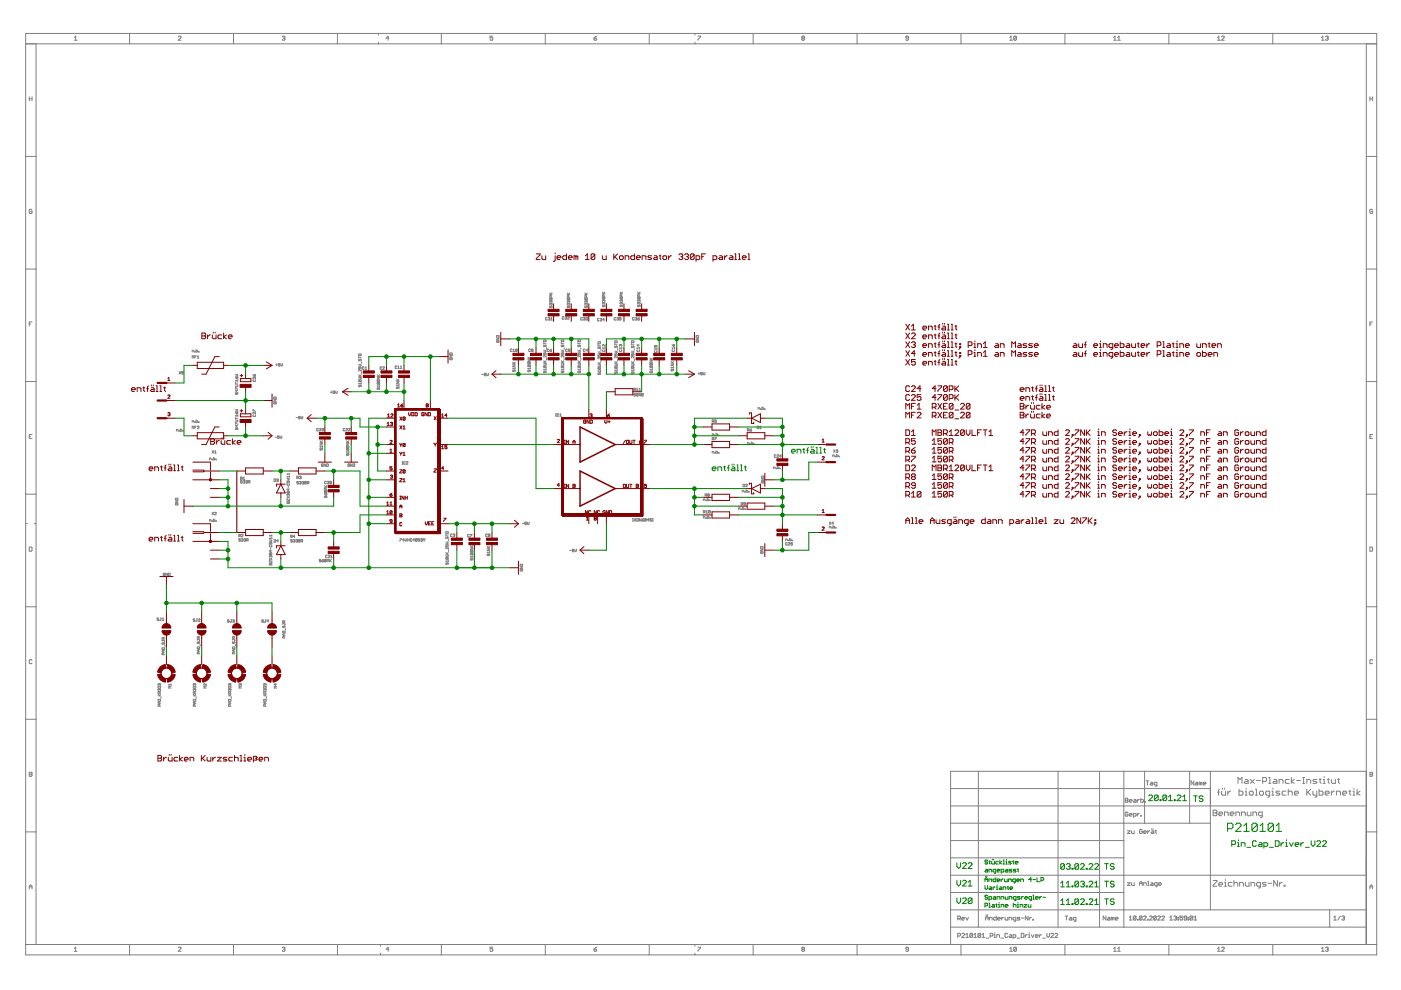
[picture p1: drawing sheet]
<svg xmlns="http://www.w3.org/2000/svg" width="297mm" height="210mm" viewBox="0 0 297 210" stroke-linecap="round" stroke-linejoin="round" font-family="sans-serif">
<g fill="none" stroke="#808080" stroke-width=".21">
<path d="M5.4 7.1h286.5v195.4h-286.5zM5.4 9.3h286.5M7.6 9.3v191M15.8 8l.2-.3v.8M15.8 8.5h.5M27.5 7.1v2.2M37.8 7.8l.1-.1 .5 .1-.6 .7h.6M49.5 7.1v2.2M59.8 7.8l.5-.1 .1 .1-.1 .3M60.1 8.1h.2M60.3 8.1l.1 .1-.1 .3-.5-.1M71.5 7.1v2.2"/>
<path d="M80.2 7.1v.4M80.2 8.9v.4M82.4 8.1h-.5l.4-.4v.8M93.6 7.1v2.2M104.5 7.7h-.6v.4l.3-.1 .3 .1-.2 .4-.4-.1M115.6 7.1v2.2M125.9 8.1h.5l.1 .3-.4 .1zM126.5 7.7l-.6 .4M137.6 7.1v2.2M147.3 7.1v.4M147.3 8.9v.4M148 7.7h.5l-.5 .8"/>
<path d="M159.7 7.1v2.2M170.1 8.1l-.1-.1 .1-.3 .5 .1-.2 .3M170.1 8.1l-.1 .1 .1 .3 .5-.1-.2-.3M170.1 8.1h.3M181.7 7.1v2.2M192.6 8.1h-.4l-.2-.1 .2-.3 .4 .1v.6l-.1 .1-.5-.1M203.8 7.1v2.2M214.1 8l.3-.3v.8M214.1 8.5h.6M215.5 7.8l-.4-.1-.2 .1v.6M215.5 7.8v.6l-.2 .1-.4-.1M215.5 7.8l-.6 .6"/>
<path d="M225.8 7.1v2.2M236.1 8l.3-.3v.8M236.1 8.5h.6M237 8l.3-.3v.8M237 8.5h.5M247.8 7.1v2.2M258.1 8l.3-.3v.8M258.1 8.5h.6M259 7.8l.1-.1 .5 .1-.6 .7h.6M269.9 7.1v2.2M280.2 8l.3-.3v.8M280.2 8.5h.6"/>
<path d="M281 7.8l.5-.1 .1 .1-.1 .3M281.3 8.1h.2M281.5 8.1l.1 .1-.1 .3-.5-.1M289.7 9.3v191M5.4 33.2h2.2M6.2 21h.6M6.2 20.5v.9M6.8 20.5v.9M289.7 33.2h2.2M290.4 20.5v.9M290.4 21h.6M291 20.5v.9"/>
<path d="M5.4 57h2.2M6.8 44.5l-.2-.1-.4 .1v.6l.1 .2 .5-.2v-.3h-.3M289.7 57h2.2M291 44.5l-.1-.1-.5 .1v.6l.2 .2 .4-.2v-.3h-.3M6.2 68.7h.3M6.8 68.3h-.6v.8M38 78.8l.3 .5M38.3 78.8l-.3 .5M38.9 78.8h-.4v.2h.4l-.1 .3-.3-.1M40.7 74.6v-.3h.3l.1 .3M40.7 75.9v-.5l.2 .2 .2-.2v.5M41.3 74.5l.1 .1z"/>
<path d="M41.3 75.7h.2M41.6 74.1v.5h.2l.1-.2-.3-.1M41.6 75.4h-.3v.5M41.8 75.6l.2-.2v.5M41.8 75.9h.4M42.1 74.5l.1 .1zM49.9 79.4h.5l-.2 .2 .2 .2h-.5M49.9 79.9l.3 .4M53.6 79.4l.3 .4M53.9 79.5h.3l-.1 .3h-.2zM54.2 79.9v.4l-.4-.4-.2 .1 .1 .3M58.5 77.4h.3"/>
<path d="M58.6 77.2v.3M59.4 77.1h-.4v.3l.3-.1 .1 .2h-.4M59.6 77.1v.3l.1 .2 .2-.2v-.3M76.1 75.6v.3M76.1 77.8v.3h.2v-.3l.3 .1-.1 .2M76.1 79.8h.5M76.1 79.5l.3 .3M76.1 77.3l.5 .1-.5 .2M76.1 75.8h.5M76.1 75.1h.4l.1 .3h-.5zM76.1 76.2v.3l.3-.3h.2l-.1 .3M76.6 78.4v.3l-.5-.3v.3"/>
<path d="M76.6 79.5l-.3 .2M76.7 76.7v.3M76.7 78.9v.3M77.2 77.9h-.3v.4l.3-.1M77.4 78.3h.3M77.4 78l.2-.2v.5M80 79.8h.5M80 79.5l.3 .3M80.5 79.5l-.3 .2M80.9 77.9h-.3l.1 .4 .2-.1M81.1 77.9h.4l-.4 .4h.4M84.1 77.7h-.3v.3h.3"/>
<path d="M84.3 78.1h.4M84.3 77.8l.2-.2v.5M84.9 78.1h.3M84.9 77.8l.1-.2v.5M95.4 75.4h.5l-.5 .3h.5M95.4 74.8h.4l.1 .4h-.5zM95.4 75.9v.4h.4l.1-.3-.3-.1v.2M102.1 79.4h.4M103 79.1h-.3v.3h.3l-.1 .3-.2-.1M103.2 79.1v.4l.2 .2 .2-.2v-.4M105.3 71.7h.5l-.5 .3h.5M105.3 71.2l.4-.1 .1 .4h-.5z"/>
<path d="M105.4 72.2v.4l.4-.1-.1-.3h-.2v.2M108.6 74.1h-.4l.1 .4 .3-.1M108.7 77.3h.5l-.5 .4h.5M108.7 77.1h.5M108.7 76.8l.4 .3M108.8 74.5h.3M108.8 74.2l.1-.2v.5M108.8 78.4l-.1 .3 .2 .1 .2-.4v.4M109.2 77.9v.3M109.2 78.1h-.5l.2 .1M109.2 76.8l-.2 .2M109.7 74.1v.3h-.4"/>
<path d="M109.7 74.1l-.3-.1-.1 .4M109.7 74.1l-.4 .3M111.9 76.3h.5l-.5 .3h.5M111.9 76.1h.5M111.9 75.7l.3 .4M112 77.4h.4v.3M112 76.8v.4h.4M112 78.5v.3l.2-.3 .2 .1v.2M112 77.4v.3h.4M112 76.8h.4v.4M112 77.4l.4 .3M112 76.8l.4 .4"/>
<path d="M112.4 78.1h-.5l.2 .2M112.4 77.9v.4M112.4 75.7l-.2 .3M112.5 74.1h-.4v.3h.4M112.8 74.3v.2l.2-.1-.1-.1M112.8 74.3h.1M112.8 74.3v-.3l.2 .1-.1 .2M115.3 77l.5 .1-.1 .3h-.4M115.3 74.8v.4h.2l-.1-.3 .3-.1v.4M115.3 74.3h.3l.2 .1-.2 .2h-.3M115.3 72.8h.5M115.3 76.8h.5"/>
<path d="M115.3 72.2l.4-.1 .1 .3h-.5zM115.3 72.6v.4M115.3 76.5l.3 .3M115.4 77.6h.3v.3M115.4 78.7l-.1 .2 .1 .1 .3-.3v.3M115.4 77.6l-.1 .2 .4 .1M115.4 73.2l-.1 .2 .1 .1 .3-.3v.3M115.4 77.6l.3 .3M115.8 75.4v.3l-.4-.3v.3M115.8 78.3h-.5l.1 .2M115.8 76.5l-.3 .2M115.8 78.1v.4"/>
<path d="M115.9 73.7v.4M115.9 75.9v.4M116 67.4h-.3v.4h.3M116.2 67.4l.3-.1v.3M116.4 74.1h-.4v.3h.4M116.4 67.6h.1M116.5 67.6v.3l-.3-.1M116.5 62.5h.6M116.5 62.1l.4 .4M116.6 74.3h.2l.1 .1-.2 .1zM116.6 64.9v.3l.3-.3h.2l-.1 .3M116.6 63.2l-.1 .3 .5 .1"/>
<path d="M116.6 63.2h.4v.4M116.6 63.2l.4 .4M116.8 67.5l.1-.2v.6M116.8 67.9h.3M116.8 64.4h-.3l.1 .3M116.8 63.9h-.3l.1 .2M116.8 63.9h.1M116.8 64.4v.1M116.8 63.9h.3l-.1 .2M116.8 64.4h.3l-.1 .3M116.9 63v-.2l-.3-.1-.1 .3h.6M116.9 74l-.3 .3"/>
<path d="M117.1 62.1l-.3 .3M119 77l.5 .1-.1 .3h-.4M119 74.8v.4h.3v-.4l.2 .1-.1 .3M119 74.3l.5 .1-.5 .2M119 72.8h.5M119 76.8h.5M119 72.2l.4-.1 .1 .3h-.5zM119 72.6v.4M119 76.5l.3 .3M119.1 77.6h.3v.3M119.1 78.7v.3l.2-.3 .2 .1-.1 .2M119.1 77.6v.3h.3"/>
<path d="M119.1 73.2v.3l.2-.3 .2 .1-.1 .2M119.1 77.6l.3 .3M119.5 75.4v.3l-.3-.3-.2 .1 .1 .2M119.5 78.3h-.5l.2 .2M119.5 78.1v.4M119.5 76.5l-.2 .2M119.6 67.2h-.4l.1 .5 .3-.1M119.6 73.7v.4M119.6 75.9v.4M119.8 67.2l.2-.1v.3M119.9 67.4h.1M120 67.4v.3l-.2-.1"/>
<path d="M120.3 62.5h.5M120.3 62.1l.3 .4M120.3 74.1h-.3v.3h.3M120.3 67.2h.4l-.4 .5h.4M120.4 64.9v.3l.2-.3h.2l-.1 .3M120.4 63.2l-.1 .3 .4 .1M120.4 63.2l.4 .1-.1 .3M120.4 63.2l.3 .4M120.5 63.9h-.2l.1 .2M120.5 64.4h-.2l.1 .3M120.5 64.4h.3l-.1 .3M120.5 63.9h.3l-.1 .2"/>
<path d="M120.5 63.9h.1M120.5 64.4v.1M120.6 63v-.2l-.2-.1-.1 .3h.5M120.8 62.1l-.3 .3M120.8 74h-.3v.3h.3v.2l-.3-.1M122.5 74.8v.4h.3v-.4l.3 .1-.1 .3M122.5 77l.6 .1-.1 .3h-.5M122.5 74.3h.4l.2 .1-.2 .2h-.4M122.5 72.8h.6M122.5 76.8h.6M122.5 72.2l.5-.1 .1 .3h-.6zM122.5 72.6v.4"/>
<path d="M122.5 76.5l.4 .3M122.6 77.6h.4v.3M122.6 78.7l-.1 .2 .2 .1 .3-.3v.3M122.6 77.6l-.1 .2 .5 .1M122.6 73.2l-.1 .2 .2 .1 .3-.3v.3M122.6 77.6l.4 .3M123.1 75.4v.3l-.4-.3-.2 .1 .1 .2M123.1 78.3h-.6l.2 .2M123.1 78.1v.4M123.1 76.5l-.3 .2M123.1 73.7v.4M123.1 75.9v.4"/>
<path d="M123.5 67.4h-.4v.4h.4M123.7 67.4l.3-.1v.3M123.8 67.6h.2M124 67.6v.3l-.3-.1M124 62.5h.5M124 62.1l.4 .4M124 74.1h-.3l.1 .4 .2-.1M124.1 63.2l.3 .4M124.1 64.9l-.1 .2 .2 .1 .2-.3v.3M124.1 63.2l-.1 .3 .4 .1M124.1 63.2h.3v.4M124.2 67.4l.3-.1v.3"/>
<path d="M124.3 63.9h-.3l.1 .2M124.3 64.4h.2l-.1 .3M124.3 64.4h-.3l.1 .3M124.3 63.9h.2l-.1 .2M124.3 63.9h.1M124.3 64.4v.1M124.4 63v-.2l-.3-.1-.1 .3h.5M124.4 67.6h.1M124.5 67.6v.3l-.3-.1M124.5 62.1l-.2 .3M124.6 74.3h-.4l.3-.3v.5M126.8 73v.3"/>
<path d="M126.8 75.2v.3h.3l-.1-.2 .2-.1v.3M126.8 77.4l.5 .1-.1 .2h-.4M126.8 77.2h.5M126.8 76.8l.3 .4M126.8 74.6h.3l.2 .2-.2 .2h-.3M126.8 73.2h.5M126.9 79l-.1 .3 .2 .1 .2-.4v.4M126.9 72.5h.3l.1 .3h-.5zM126.9 73.5l-.1 .3 .2 .1 .2-.4v.4M126.9 77.9v.4h.3M126.9 77.9h.3v.4M126.9 77.9l.3 .4"/>
<path d="M127 67.6h-.3v.4h.3M127.2 67.6l.3-.1v.3M127.3 75.7v.4l-.3-.4-.2 .1 .1 .3M127.3 78.5v.3M127.3 78.7h-.5l.2 .1M127.3 76.8l-.2 .3M127.4 74.1v.3M127.4 76.3v.3M127.4 67.8h.1M127.5 67.8v.3l-.3-.1M127.7 62.3h.5M127.7 61.9l.4 .4"/>
<path d="M127.8 63l-.1 .3 .5 .1M127.8 63l.4 .1v.3M127.8 64.7l-.1 .2 .2 .1 .3-.3v.3M127.8 63l.4 .4M127.8 74.2v.3h.4v-.3M128 63.7h-.3l.1 .2M128 64.2h-.3l.1 .3M128 63.7v.1M128 64.2v.1M128 63.7h.2v.2M128 64.2h.2v.3M128.1 62.8l-.1-.3-.3 .1v.2h.5"/>
<path d="M128.1 67.8h-.3l.2-.3v.6M128.2 61.9l-.2 .3M128.3 73.1v.3l-.4-.3-.1 .1v.2M128.3 73.6v.4M128.3 73.8h-.5l.1 .2M130.3 72.3h.5l.1 .3h-.6zM130.3 75v.4h.3v-.4l.3 .1-.1 .3M130.3 77.2l.6 .1-.1 .3h-.5M130.3 72.8v.4M130.3 77h.6M130.3 76.6l.4 .4M130.3 74.5l.6 .1-.6 .2"/>
<path d="M130.3 73h.6M130.4 73.4v.3l.3-.3h.2l-.1 .3M130.4 77.7l-.1 .3 .5 .1M130.4 77.7l.5 .2-.1 .2M130.4 78.8v.4l.3-.4 .2 .1-.1 .3M130.4 77.7l.4 .4M130.6 67.4h-.4v.4h.4M130.8 67.4l.2-.1v.3M130.9 75.6v.3l-.5-.3v.3M130.9 78.3v.4M130.9 78.5h-.6l.2 .2M130.9 76.6l-.3 .3"/>
<path d="M130.9 67.6h.1M131 73.9v.4M131 76.1v.4M131 67.6v.3l-.2-.1M131.4 74.2v.3h.3v-.3M131.5 62.3h.5M131.5 61.9l.3 .4M131.6 64.7v.3l.2-.3 .2 .1-.1 .2M131.6 63v.4h.3M131.6 63h.3v.4M131.6 63l.3 .4M131.6 73.2h.2l-.1 .2"/>
<path d="M131.6 73.2h-.3l.1 .2M131.6 73.2h.1M131.7 67.3h-.4v.3h.4l-.1 .3-.3-.1M131.7 63.7h-.2l.1 .2M131.7 64.2h-.2l.1 .3M131.7 64.2h.3l-.1 .3M131.7 63.7h.3l-.1 .2M131.7 63.7v.1M131.7 64.2v.1M131.8 62.8v-.2l-.2-.1-.1 .3h.5M131.8 73.6v.4M131.8 73.8h-.5l.2 .2"/>
<path d="M132 61.9l-.3 .3M133.9 75v.4h.3l-.1-.3 .2-.1v.4M133.9 72.3h.4l.1 .3h-.5zM133.9 77.2l.5 .1-.1 .3h-.4M133.9 77h.5M133.9 74.5h.3l.2 .1-.2 .2h-.3M133.9 73h.5M133.9 72.8v.4M133.9 76.6l.3 .4M134 78.8l-.1 .3 .2 .1 .2-.4v.4M134 73.4v.3l.2-.3h.2l-.1 .3M134 77.7l-.1 .3 .4 .1"/>
<path d="M134 77.7h.3v.4M134 77.7l.3 .4M134.4 75.6v.3l-.3-.3h-.2l.1 .3M134.4 78.5h-.5l.2 .2M134.4 78.3v.4M134.4 76.6l-.2 .3M134.5 67.4h-.4l.1 .5 .3-.1M134.5 73.9v.4M134.5 76.1v.4M134.7 67.4l.3-.1v.3M134.9 67.6h.1M135 67.6v.3l-.3-.1"/>
<path d="M135.1 74.2v.3h.4v-.3M135.2 62.3h.5M135.2 61.9l.3 .4M135.2 67.6h.3l.1 .2-.3 .1zM135.3 64.7v.3l.2-.3 .2 .1-.1 .2M135.3 63h.3v.4M135.3 63v.4h.3M135.3 63l.3 .4M135.3 73.1v.3l-.3-.2h.6M135.4 63.7h.3l-.1 .2M135.4 64.2h-.2l.1 .3M135.4 64.2h.3l-.1 .3"/>
<path d="M135.4 63.7h-.2l.1 .2M135.4 63.7v.1M135.4 64.2v.1M135.5 62.8l-.1-.3-.2 .1v.2h.5M135.6 73.6v.4M135.6 73.8h-.6l.2 .2M135.6 67.3l-.4 .3M135.7 61.9l-.3 .3M137.8 76.5h.5l-.5 .3h.5M137.8 76.3h.5M137.8 75.9l.4 .4M137.9 78.7v.3l.3-.3 .1 .1-.1 .2"/>
<path d="M137.9 77.6h.3v.3M137.9 77.6v.3h.3M137.9 77v.4h.3M137.9 77h.3v.4M137.9 77.6l.3 .3M137.9 77l.3 .4M138.3 75.9l-.2 .3M138.3 78.3h-.5l.2 .2M138.3 78.1v.4M138.8 73.2v.4h.2l-.1-.3 .3-.1v.4M138.9 74.3v.4h.3v-.4M139.3 73.8v.3"/>
<path d="M139.3 74h-.5l.1 .1M142.3 77.2h.5l-.5 .3h.5M142.3 77h.5M142.3 76.6l.3 .4M142.4 78.3v.3l.2-.3 .2 .1-.1 .2M142.5 73.1l.3 .3M142.6 74.2v.3l.4-.1-.1-.2M142.8 73.2l.1-.1 .1 .2-.2 .1zM142.8 77.9h-.5l.2 .2M142.8 77.7v.4M142.8 76.6l-.3 .3M143 73.8h-.5l.2 .2"/>
<path d="M143 73.6v.4M147.6 71.7h.5l-.5 .3h.5M147.7 72.2v.4l.4-.1-.1-.3h-.2v.2M147.7 71.1h.3l.1 .4h-.5zM148 79.2h.4M148.2 79v.4M148.9 79h-.4v.2h.4l-.1 .3-.3-.1M149.1 79v.3l.2 .2 .2-.2v-.3M290.4 68.7h.3M291 68.3h-.6v.8M5.4 80.9h2.2M6.2 92.6h.3"/>
<path d="M6.8 92.1h-.6v.9h.6M37.4 91.4v-.3h.3l.1 .3M38 91.3v.1zM38.2 90.9v.5l.4-.1-.1-.2h-.3M38.8 91.3l.1 .1zM40.7 89.6v-.4h.3l.1 .4M40.7 90.9v-.5l.2 .1 .2-.1v.5M41.3 89.5l.1 .1zM41.3 90.6h.2M41.6 89v.6l.3-.1-.1-.3h-.2M41.6 90.4h-.3v.5M41.8 90.4h.4l-.4 .5h.4"/>
<path d="M42.1 89.5l.1 .1zM44.4 97.5v-.4l.3 .1v.3M45 97.4v.1zM45 95.6l.3 .5M45.2 97v.5h.3l.1-.3-.4-.1M45.3 95.6l-.3 .5M45.5 96.1h.3M45.5 95.7l.2-.1v.5M45.8 97.4l.1 .1zM49.9 82.5v-.4l.5 .4M49.9 81v.4M49.9 88.5v.4"/>
<path d="M49.9 90v-.4l.5 .4M49.9 81.6l.5 .1-.1 .3h-.4M49.9 89.1l.5 .1-.1 .2h-.4M49.9 81.2h.5M49.9 88.7h.5M49.9 87.4l.3 .4M49.9 86.9h.5l-.2 .1 .2 .2h-.5M50 90.7v.4l.2-.4 .2 .1-.1 .3M50 83.2v.4l.2-.4 .2 .1-.1 .3M50.2 80h.2l-.1 .3h-.1zM50.2 82.7v.4l-.3-.3h.5M50.2 87.5l.1-.1 .1 .3-.2 .1z"/>
<path d="M50.2 90.2v.3l-.3-.2h.5M50.4 80.5v.4M50.4 88v.3M50.4 80.7h-.5l.2 .2M50.4 88.1h-.5l.2 .2M53.6 87.2v-.3l.6 .3M53.7 88v.3h.4v-.3M53.7 80.5v.4h.4v-.4M54.2 87.4v.4l-.4-.4-.2 .1 .1 .3M58 84.7h.6l-.6 .4h.6M58.1 85.3v.3h.4l.1-.2-.3-.1v.2M58.1 84.2h.4l.1 .3h-.6z"/>
<path d="M58.3 92.7h.4M59.2 92.4h-.4v.3h.4l-.1 .2h-.3M59.4 92.4v.4l.2 .1 .2-.1v-.4M62.8 88.5h.3M63.6 88.3h-.3v.2h.3v.2h-.3M63.9 88.3v.3l.1 .2 .2-.2v-.3M67.5 90.9h-.3v.5l.3-.1M67.7 90.9h.4l-.4 .5h.4M67.8 93.4l.4 .4M67.8 94h.6l-.6 .3h.6M67.8 93.8h.6M67.9 95.1l-.1 .3h.2l.3-.3v.3"/>
<path d="M68.3 90.9l.2-.1v.3M68.4 94.5v.4M68.4 94.7h-.6l.2 .2M68.4 93.4l-.3 .3M68.4 91.1h.1M68.5 98.4h-.3v.4l.2 .1 .1-.3h-.2M68.5 91.1v.3l-.2-.1M69.1 98.4v.5l-.4-.5v.5M69.3 98.4h.3l-.1 .5h-.2zM70.1 83.2h.3M70.2 83v.4M71 82.9h-.4v.3h.4l-.1 .2h-.3"/>
<path d="M71.2 82.9v.4l.1 .1 .2-.1v-.4M73.1 90.9h-.3v.4h.3M73.3 90.9h.4l-.4 .5h.4M73.4 94h.6l-.6 .4h.6M73.4 93.8h.6M73.4 93.5l.4 .3M73.5 96.2v.3l.3-.3 .2 .1-.1 .2M73.5 94.6v.3h.4M73.5 95.1v.4h.4M73.5 94.6h.5l-.1 .3M73.5 95.1l.5 .1-.1 .3M73.5 95.1l.4 .4"/>
<path d="M73.5 94.6l.4 .3M73.9 90.9h.3l-.3 .5h.3M74 95.7v.3M74 95.8h-.6l.2 .2M74 93.5l-.3 .2M74.1 98.4h-.3l.1 .5 .2-.1v-.2h-.2M74.7 98.4v.5l-.4-.5v.5M74.9 98.4h.3l-.1 .5h-.2zM76.1 80l.5 .1-.1 .2h-.4M76.1 81.7v.3l.3-.3h.2l-.1 .3M76.1 80.6v.3h.4M76.1 80.6h.4v.3"/>
<path d="M76.1 80.6l.4 .3M76.6 81.1v.3M76.6 81.3h-.5l.1 .1M80 80h.5l-.5 .4h.5M80.1 80.6h.3v.3M80.1 82.2v.3l.2-.3 .2 .1-.1 .2M80.1 80.6v.3h.3M80.1 81.1v.4h.3M80.1 81.1h.3v.4M80.1 81.1l.3 .4M80.1 80.6l.3 .3M80.5 81.7v.3"/>
<path d="M80.5 81.8h-.5l.1 .2M84.1 80.9h.5l-.5 .4h.5M84.1 80.7h.5M84.1 80.4l.3 .3M84.2 82l-.1 .3 .1 .1 .3-.4v.4M84.6 81.5v.3M84.6 81.6h-.5l.1 .2M84.6 80.4l-.3 .2M85.2 98.4h.2M85.2 97.9h.2M85.3 97.9v.5M85.9 98h-.3v.3h.3"/>
<path d="M86.1 98h.4l-.4 .4h.4M117.8 88.2h.2M117.8 87.7h.2M117.9 87.7v.5M118.5 87.8h-.3v.4h.3M118.7 88.2h.3M118.7 87.9l.2-.2v.5M134.4 82.7h.2l.1-.3-.3-.1v.5M134.6 82.7l.1 .1M134.7 83.5h-.3l.3 .3-.1 .2-.2-.1M134.9 82.5l.2-.2v.5M134.9 82.8h.4"/>
<path d="M135.3 83.5l-.3-.1-.1 .5M135.3 83.5l-.1 .5-.3-.1M135.3 83.5l-.4 .4M135.5 83.8h.2l.1-.3-.3-.1v.6M135.5 82.8h.3M135.5 82.5l.2-.2v.5M135.7 83.8l.1 .2M136.4 83.5l-.3-.1-.1 .5M136.4 83.5l-.1 .5-.3-.1M136.4 83.5l-.4 .4M151 96.1v-.4h.3v.4M151 89.4l.3-.1v-.3h-.3v.6"/>
<path d="M151 92.4v-.4h.3v.4M151 93.1l.3-.1v-.2h-.3v.5M151.2 93.1l.1 .2M151.2 89.4l.1 .2M151.6 92.3v.1zM151.6 92.8h.3l-.3 .5M151.6 96v.1zM151.8 91.8v.6l.4-.1-.1-.3h-.3M151.8 95.6v.5l.4-.1-.1-.3h-.3M151.9 89h-.3v.3h.3l-.1 .3-.2-.1M152.4 92.3l.1 .1zM152.4 96l.1 .1z"/>
<path d="M158.5 91.2h.2l.1-.2-.3-.1v.5M158.5 94.2v-.3l.3 .1v.2M158.6 91.2l.2 .2M159 91.2h.3l.1 .1-.3 .1zM159 94.1l.1 .1zM159.3 93.7v.5l.3-.1-.1-.2h-.2M159.4 90.9l-.4 .3M159.8 94.1l.1 .1zM160.5 90.4h.4l-.1 .5h-.3zM160.7 86.8v-.4h.3l.1 .4M161.1 90.5l.1-.1v.5M161.1 90.9h.3"/>
<path d="M161.3 86.7l.1 .1zM161.5 86.3v.5h.3l.1-.3-.4-.1M162.1 86.7l.1 .1zM164 99.4v-.4l.3 .1v.3M164.5 99.3l.1 .1zM164.5 96.5h-.3l.1 .5 .2-.1M164.7 96.5h.4l-.4 .5h.4M164.8 98.9v.5l.4-.1-.1-.3h-.3M165.4 99.3l.1 .1zM165.6 96.7h-.3l.2-.3v.6M176.6 96.8v-.3l.3 .1v.2M176.7 95.4l.4 .5"/>
<path d="M177.1 95.4l-.4 .5M177.1 96.8h.1zM177.3 95.5l.2-.1v.2M177.4 96.3v.5h.2l.1-.2-.3-.1M177.5 95.6h.1M177.5 95.6v.3l-.2-.1M177.9 96.8h.1zM289.7 80.9h2.2M290.4 92.6h.3M291 92.1h-.6v.9h.6M5.4 104.8h2.2M5.4 111h.4"/>
<path d="M6.2 116h.4l.2 .1v.6l-.2 .2h-.4zM7.3 111h.3M37.2 106.2h.5l-.5 .3h.5M37.3 106.7v.4l.4-.1-.1-.3h-.2v.2M37.3 105.6h.3l.1 .4h-.5zM44.4 110.6v-.4l.3 .1v.3M45 110.4v.2zM45 108.6l.3 .5M45.2 110v.6h.3l.1-.3-.4-.1M45.3 108.6l-.3 .5M45.5 108.7h.3l-.3 .4h.3M45.8 110.4l.1 .2z"/>
<path d="M50.6 113.6l.4-.1-.1-.2h-.3v.5M50.8 113.6l.2 .2M51 114.3h-.4l.4 .3-.1 .1h-.3M51 101.5h.3l.1-.3h-.4v.5M51.2 114.3l.2-.1v.3M51.2 113.4h.3l-.3 .4h.3M51.2 101.5l.2 .2M51.4 114.5h.1M51.4 102l-.3-.1-.1 .2 .4 .2h-.4M51.4 114.5v.2h-.2M51.5 102l.3-.1v.3M51.5 101.3l.2-.1v.5"/>
<path d="M51.5 101.7h.4M51.7 114.3l.3-.1v.3M51.7 102.2h.1M51.8 102.2v.2l-.3-.1M51.9 114.5h.1M52 114.5v.2h-.3M52.1 102l.3-.1v.3M52.3 114.6l.3-.1-.1-.3h-.2v.5M52.3 102.2h.1M52.4 102.2v.2l-.3-.1M52.5 114.6l.1 .1M52.6 102.3l.4-.1-.1-.3h-.3v.5"/>
<path d="M52.8 102.3l.2 .1M57.1 114.5h.4l.1 .2-.1 .1h-.4M57.1 119.5l.5-.1v.4h-.5zM57.1 115v.4h.3v-.4l.2 .1v.3M57.1 118.3l.5 .4M57.2 115.6v.3h.4v-.3M57.4 116.7v.3l-.3-.2h.5M57.4 117.3h-.3l.1 .3 .2-.1M57.4 117.9h-.3l.1 .2M57.4 117.3h.2v.3l-.2-.1M57.4 117.9h.2v.2M57.4 116.1v.4"/>
<path d="M57.4 117.3v.2M57.4 117.9v.1M57.4 119.5v.3M57.6 118.9v.3l-.5-.3v.3M57.6 113.4v.3M57.6 113.9v.4M57.6 118.3l-.5 .4M57.6 114.1h-.5l.2 .2M57.6 113.6h-.5l.2 .1M58.1 101.6h.4l-.1 .5h-.3zM58.1 114.4l.4 .1-.1 .5h-.3zM58.7 101.6h.2v.2"/>
<path d="M58.8 101.8h.1M58.9 101.8v.3l-.2-.1M59 114.7h-.3l.2-.3v.6M60.9 101.4h.3l.2 .2-.2 .2h-.3M60.9 106.4h.4l.1 .3h-.5zM60.9 102v.3h.2v-.3l.3 .1-.1 .2M60.9 105.3l.5 .3M60.9 102.5v.4l.5-.1-.1-.3M61.1 104.3h-.2v.2l.2-.1M61.1 104.8h-.2v.3M61.1 104.3h.3l-.1 .2-.2-.1M61.1 104.8h.3l-.1 .3"/>
<path d="M61.1 103.1v.3M61.1 103.6v.4l-.2-.3h.5M61.1 104.3v.1M61.1 104.8v.1M61.1 106.4v.3M61.4 105.8v.4l-.5-.4v.4M61.4 100.3v.4M61.4 100.9v.3M61.4 105.3l-.5 .3M61.4 101h-.5l.1 .2M61.4 100.5h-.5l.1 .2M61.6 113.8l.4-.1-.1-.2h-.3v.5"/>
<path d="M61.8 113.8l.2 .2M62 114.5h-.4l.4 .2-.1 .2h-.3M62.2 114.5l.2-.1v.3M62.4 114.7h.1M62.4 114.7v.2h-.2M62.5 113.7h-.3l.2-.2v.5M62.7 114.5l.3-.1v.3M62.9 114.7h.1M62.9 101.3h.3l.1-.3h-.4v.5M63 114.7v.2h-.3M63.1 101.3l.2 .2M63.3 102.2h-.4l.4 .2-.1 .2-.3-.1"/>
<path d="M63.5 102.2l.3-.1v.3M63.5 101h.3v.2M63.6 114.5h-.3v.4M63.6 114.5v.4h-.3M63.6 114.5l-.3 .4M63.7 102.4h.1M63.7 101.2h.1M63.8 102.4v.2l-.3-.1M63.8 101.2v.3l-.3-.1M63.8 114.7h.3l.1-.2-.4-.1v.5M64 114.7l.2 .2M64 102.2l.3-.1v.3"/>
<path d="M64.2 102.4h.1M64.3 102.4v.2l-.3-.1M64.9 102.2l-.2-.1-.1 .4M64.9 102.2v.4l-.3-.1M64.9 102.2l-.3 .3M65.1 102.4h.3l.1-.2-.4-.1v.5M65.3 102.4l.2 .2M68.1 118.7l-.3-.1-.1 .2 .4 .2h-.4M68.2 118.9h.3l.1 .1-.3 .1zM68.6 118.6l-.4 .3M68.8 104.6l.2 .4M68.8 103.3h.5"/>
<path d="M68.8 103l.3 .3M68.9 105.2v.3l.2-.3h.2l-.1 .3M68.9 118.9v-.3l.3 .1-.2 .2M68.9 118.9h.1M68.9 118.9v.2l.3-.1-.2-.1M69 104.1h-.2l.1 .3 .1-.1M69 104.1v.2M69 104.7h.3l-.1 .3h-.2zM69 104.1h.3l-.1 .3-.2-.1M69.1 103.9l-.1-.4-.2 .1v.3h.5M69.2 102.1h-.4v.4h.4M69.3 103l-.3 .2"/>
<path d="M69.3 119h.3l.1-.3-.4-.1v.5M69.4 117.8h-.4l.1 .4h.3M69.4 102.1h.3l-.3 .5h.3M69.6 117.8h.3l-.3 .4h.3M69.9 118.6v.5M70 118.9l.3 .2M70.1 118.2h.4M70.1 117.9l.2-.2v.5M70.3 118.6l-.4 .4M70.3 102.1h-.4v.4M70.3 102.1l-.1 .5-.3-.1M70.3 102.1l-.4 .4"/>
<path d="M84.8 114.2h.3l-.3 .5M85.7 114.5h-.4l.3-.3v.5M85.9 114.2v.4l.1 .1 .2-.1v-.4M86.4 114.5h.4M86.4 114.2v.5M86.8 114.2v.5M87.3 114.3h-.3v.4h.3M87.9 114.5h-.4l.3-.3v.5M88.4 114.3h-.3v.4M88.4 114.3l-.1 .4h-.2M88.4 114.3l-.3 .4M89 114.2h-.4v.3h.4l-.1 .2h-.3"/>
<path d="M89.2 114.3l.2-.1v.3M89.3 114.5h.1M89.4 114.5v.2h-.2M89.7 114.7v-.5l.2 .2 .2-.2v.5M94.5 113.3v.3M94.5 115.5v.3h.3l-.1-.2 .3-.1v.3M94.5 117.7l.5 .1v.2h-.5M94.5 117.5h.5M94.5 117.1l.4 .4M94.5 114.9h.4l.1 .2-.1 .2h-.4M94.5 113.5h.5M94.6 119.3l-.1 .3 .2 .1 .3-.4v.4"/>
<path d="M94.6 112.7h.4v.4h-.5zM94.6 113.8v.4l.3-.4 .1 .1v.3M94.6 118.2v.4h.4M94.6 118.2l.4 .1v.3M94.6 118.2l.4 .4M95 116v.4l-.4-.4v.4M95 118.8v.3M95 119h-.5l.2 .1M95 117.1l-.2 .3M95.1 114.4v.3M95.1 116.6v.3M95.9 113.3h-.4l.1 .4h.3"/>
<path d="M96.1 113.3l.2-.1v.3M96.2 113.5h.1M96.3 113.5v.2h-.2M99.5 113.4h-.4l.1 .5 .3-.2M99.7 113.3h.4l-.4 .6M99.7 116.2h.6l-.6 .3h.6M99.7 116h.6M99.7 115.7l.4 .3M99.8 117.3v.3h.4M99.8 118.4v.3l.3-.3 .2 .1-.1 .2M99.8 116.8v.3h.4M99.8 116.8h.4v.3"/>
<path d="M99.8 117.3h.4v.3M99.8 117.3l.4 .3M99.8 116.8l.4 .3M100.3 118h-.6l.2 .2M100.3 117.9v.3M100.3 115.7l-.3 .2M103.3 116.2h.5M103.3 116.4h.5l-.5 .3h.5M103.3 115.8l.3 .4M103.3 113.3h-.3v.4h.3M103.4 117.5v.3l.2-.3 .2 .1-.1 .2M103.8 117.1h-.5l.2 .2"/>
<path d="M103.8 116.9v.4M103.8 115.8l-.3 .3M103.9 113.5l-.4-.1 .1-.2 .3 .1v.4h-.4M110.4 119.6h.3l.1 .4h-.5zM110.7 111h.4M111.6 110.7h-.3v.3h.3l-.1 .2-.2-.1M111.8 110.7v.4l.2 .1 .2-.1v-.4M120.8 116.7h.3M121.7 116.5h-.4v.2h.4l-.1 .3-.3-.1M121.9 116.5l.1 .5 .2-.5M134.1 110.5h.2M134.1 110h.2"/>
<path d="M134.2 110v.5M134.5 110l.3 .5M134.8 110l-.3 .5M135 110h.4l-.1 .5h-.3zM135.9 110v.5l-.3-.5v.5M136.1 110.2h.3l.1 .2-.3 .1zM136.5 110l-.4 .2M137 110v.4h-.3M137 110h-.3v.4M137 110l-.3 .4M137.6 110.2h-.4l.3-.2v.5M138.1 110h-.3l.3 .3-.1 .2-.2-.1"/>
<path d="M138.3 110.5h.2M138.3 110h.2M138.4 110v.5M149.1 106.2v-.4h.3l.1 .4M149.1 108.6l.4-.1-.1-.3h-.3v.6M149.1 109.9v-.4h.3l.1 .4M149.3 108.6l.2 .2M149.5 105.1h.3v-.3l-.3-.1v.5M149.7 106.1l.1 .1zM149.7 109.8l.1 .1zM149.7 108.4l.2-.2v.6M149.7 105.1l.1 .1"/>
<path d="M149.7 108.8h.3M149.9 105.6v.6l.4-.1-.1-.3h-.3M149.9 109.4v.5l.4-.1-.1-.3h-.3M150.1 105v-.3l.3 .1-.1 .2M150.1 105h.2M150.1 105v.2l.3-.1-.1-.1M150.5 106.1l.1 .1zM150.5 109.8l.1 .1zM150.6 108.3l-.1 .5-.3-.1M150.6 108.3h-.4v.4M150.6 108.3l-.4 .4M156.6 108v-.3l.3 .1v.2"/>
<path d="M157.1 106.9h.3l.1-.2-.4-.1v.5M157.1 107.9l.1 .1zM157.3 106.9l.2 .2M157.4 104.3v-.3h.2l.1 .3M157.4 107.5v.5h.3l.1-.2-.4-.1M157.5 102.7l.4 .1-.1 .4h-.3zM157.9 104.2l.1 .1zM158 107.9l.1 .1zM158.1 106.8h-.3v-.2l.3 .1v.3h-.4M158.1 102.8h.3l-.3 .4h.3M158.2 103.8v.5h.3v-.2l-.3-.1M158.7 104.2l.1 .1z"/>
<path d="M161.2 116.4h.6l-.6 .4h.6M161.3 115.9h.4l.1 .3h-.6zM161.3 117v.3h.4l.1-.2-.3-.1v.2M161.4 101.5h.6l-.6 .4h.6M161.5 102v.4l.5-.1-.1-.3h-.2v.2M161.5 100.9h.4l.1 .4h-.6zM166.6 114.6v-.3h.2l.1 .3M166.9 115.1h-.3v.4h.3M167.1 114.6h.1zM167.1 115.1h.4l-.4 .5h.4M167.4 114.1v.5h.3v-.3h-.3M167.9 114.6h.1z"/>
<path d="M168 115.1h-.3v.2l.2-.1 .1 .3h-.3M175.8 112v-.4l.3 .1v.3M175.8 110.7l.3 .5M176.1 110.7l-.3 .5M176.4 111.9v.1zM176.6 111.4v.6h.3l.1-.3-.4-.1M176.7 110.9h-.3l.2-.2v.5M177.2 111.9l.1 .1zM289.7 104.8h2.2M290.4 116h.5l.1 .1-.1 .8h-.5zM5.4 128.7h2.2M33.7 131.1h-.4l.4 .3-.1 .2-.3-.1"/>
<path d="M34 131h.2M34.1 131v.5h-.3M34.4 135.7v.2M34.4 135.8h.4v.3M34.4 131.2l.2-.2v.6M34.4 131.6h.4M34.4 136.2v.3l.1 .1 .3-.4v.4M34.4 137.4h.4l.1 .3h-.5zM34.6 137.9v.4M34.7 138.8l-.1-.3h-.2v.3h.5M34.7 135.5l-.1-.3-.2 .1v.2h.5M34.9 135.2l-.2 .1"/>
<path d="M34.9 137.9h-.4l-.1 .2 .1 .2h.4M35 121.6h-.4l.1 .4h.3v-.2h-.2M35 136.8v.4M35.5 121.5v.5l-.3-.5v.5M35.7 121.5l.4 .1-.1 .4h-.3zM41.3 131.3h-.3l.3 .3-.1 .2-.2-.1M41.7 131.2h.1M41.8 131.2v.5h-.3M41.8 135.5v.2M41.8 135.6h.4v.3M41.9 136.1l-.1 .2 .2 .1 .2-.3v.3M41.9 137.2h.3l.1 .3h-.5z"/>
<path d="M42.1 131.3h.3l-.3 .5h.3M42.1 137.7v.4M42.2 135.3v-.2l-.3-.1-.1 .3h.5M42.2 138.6l-.1-.3-.3 .1v.2h.5M42.3 137.7h-.3l-.2 .2 .2 .2h.3M42.3 135l-.1 .1M42.4 136.6v.4M48.6 131.5h-.4l.4 .3-.1 .1-.3-.1M49 131.4h.1M49 131.4v.4h-.2M49.3 137.3l.4-.1 .1 .3h-.5zM49.3 135.6h.4v.3"/>
<path d="M49.3 135.5v.2M49.3 131.5l.3-.1v.3M49.4 136.1v.3l.2-.3 .2 .1-.1 .2M49.5 131.7h.1M49.6 137.7v.4M49.6 131.7v.2l-.3-.1M49.6 138.6v-.3l-.3 .1v.2h.5M49.6 135.3v-.3l-.3 .1v.2h.5M49.8 137.7h-.4l-.1 .2 .1 .2h.4M49.8 135l-.2 .1M49.9 136.6v.4M55.9 131.5h-.4l.4 .3-.1 .1-.3-.1"/>
<path d="M56.2 131.4h.2M56.3 131.4v.4h-.3M57 131.7h-.4l.3-.3v.5M59.9 132.2v.1M59.9 133.9l.4-.1 .1 .4h-.5zM59.9 132.2h.4v.3M60 132.7v.4l.3-.4 .1 .1-.1 .3M60.2 134.4v.3M60.3 135.3l-.1-.4-.3 .1v.3h.5M60.3 132v-.3l-.3-.1-.1 .4h.5M60.4 134.4h-.3l-.2 .1 .2 .2h.3M60.4 131.6l-.1 .2"/>
<path d="M60.5 133.3v.3M110.3 120.2h.5l-.5 .3h.5M110.4 120.7v.4l.4-.1-.1-.3h-.1v.2M289.7 128.7h2.2M5.4 152.5h2.2M6.8 140l-.2-.1-.4 .1v.6l.1 .1 .5-.1M33.5 145.6l.5-.1v.4h-.5zM33.5 148.4l.5-.1v.3h-.5zM33.5 147.5h.5M33.5 147.2l.4 .3M33.8 145.1h-.3l.1 .2M33.8 146.2h-.3l.1 .2"/>
<path d="M33.8 145.1v.1M33.8 146.2h.1M33.8 148.8v.4M33.8 145.1h.2v.2M33.8 146.2h.2v.2M33.9 149.7l-.1-.3-.3 .1v.2h.5M33.9 147l-.1-.4-.3 .1v.3h.5M34 148.8l-.5 .2 .2 .2h.3M34 147.2l-.2 .2M34 146.6l-.1 .2M34.1 147.7v.4M36.3 145.5h-.5l.1 .2-.1 .2h.5"/>
<path d="M36.3 145.2h-.5l.1 .1M36.3 145v.3M41 148.4l.4-.1 .1 .3h-.5zM41 147.5h.5M41 147.2l.3 .3M41.1 145.5h.3l.1 .4h-.5zM41.2 146.2h-.2l.1 .2M41.2 145.1h-.2l.1 .2M41.2 146.2h.3l-.1 .2M41.2 145.1h.3l-.1 .2M41.2 145.1v.1M41.2 146.2h.1"/>
<path d="M41.2 148.8v.4M41.3 147v-.3l-.2-.1-.1 .4h.5M41.3 149.7v-.2l-.2-.1-.1 .3h.5M41.5 148.8h-.4l-.1 .2 .1 .2h.4M41.5 147.2l-.3 .2M41.5 146.6l-.2 .2M41.6 147.7v.4M43.7 145.5h-.5l.2 .2-.2 .2h.5M43.7 145v.3l-.3-.3-.2 .1 .1 .2M48.5 145.6l.4-.1 .1 .4h-.5zM48.5 148.4l.4-.1 .1 .3h-.5zM48.5 147.5h.5"/>
<path d="M48.5 147.2l.3 .3M48.7 146.2h-.2v.2M48.7 145.1h.3l-.1 .2M48.7 146.2h.3l-.1 .2M48.7 145.1h-.2v.2M48.7 145.1v.1M48.7 146.2h.1M48.7 148.8v.4M48.8 149.7v-.2l-.3-.1v.3h.5M48.8 147v-.3l-.3-.1v.4h.5M49 148.8h-.4l-.1 .2 .1 .2h.4M49 147.2l-.3 .2"/>
<path d="M49 146.6l-.2 .2M49 147.7v.4M50.9 145.1h-.2l.1 .2M50.9 145.1h.3l-.1 .2M50.9 145.1v.1M51.2 145.5h-.5l.2 .2-.2 .2h.5M55.9 148.4l.4-.1 .1 .3h-.5zM55.9 147.5h.5M55.9 147.2l.4 .3M56 145.5h.3l.1 .4h-.5zM56.2 146.2h.2l-.1 .2M56.2 146.2h-.3l.1 .2"/>
<path d="M56.2 145.1h.2l-.1 .2M56.2 145.1h-.3l.1 .2M56.2 145.1v.1M56.2 146.2h.1M56.2 148.8v.4M56.3 147v-.3l-.3-.1-.1 .4h.5M56.3 149.7l-.1-.3-.3 .1v.2h.5M56.4 146.6l-.1 .2M56.4 147.2l-.2 .2M56.4 148.8h-.3l-.2 .2 .2 .2h.3M56.5 147.7v.4M58.4 145v.3l-.3-.2h.6"/>
<path d="M58.7 145.5h-.6l.2 .2-.2 .2h.6M289.7 152.5h2.2M291 140l-.1-.1-.5 .1v.6l.2 .1 .4-.1M5.4 176.4h2.2M6.2 163.7l.6 .2-.2 .3 .2 .2-.2 .2h-.4zM6.2 164.2h.4M201.5 170.9h88.2M201.5 174.5h55.1M201.5 167.2h55.1M201.5 178.2h36.8M207.4 163.5v33.1M224.3 163.5v33.1"/>
<path d="M233.1 163.5v33.1M238.3 163.5v33.1M238.6 169.2h.4l.1 .2-.1 .7h-.4zM238.6 169.7h.4M239 176.1h.6l-.6 .6h.6M239.1 172.3l-.1-.1-.4 .1v.6l.1 .1 .4-.1v-.3h-.2M239.4 172.8h.6l-.1-.3-.5 .1v.3l.5 .1M239.4 169.8h.6l-.1-.3-.5 .2v.3l.5 .1M239.9 176.1v.5l.2 .1h.4v-.6M240.3 173h.4l.2-.4-.2-.1h-.4v.8M240.4 169.5l.5 .2v.4h-.5l-.1-.1 .1-.2h.5M241.2 169.5v.6"/>
<path d="M241.2 172.5v.5M241.6 169.5l-.4 .3M241.6 172.5l-.4 .3M241.9 169.2v.9l.5-.1-.1-.5h-.4M241.9 172.9l.1 .1zM242.2 176l-.2-.1-.4 .1v.6l.2 .1 .4-.1v-.3h-.3M242.5 176.4h.6l-.2-.3-.4 .2 .1 .4h.3M242.7 163.5v11M242.7 170l.2 .1zM243 165.6h.6M243.3 165.6v.8M243.3 176.1v.6"/>
<path d="M243.8 176.1l-.5 .3M244 165.9l.4 .1v.4h-.4l-.2-.1 .2-.2h.4M244.2 176.1l.4 .2v.4h-.4l-.1-.1 .1-.2h.4M244.2 175.7v.2M244.5 175.7v.2M244.9 176.1h.3M245 176v.6l.2 .1M245.3 166.4h-.5l-.1-.1 .1-.4h.5v.7l-.3 .1M252.2 163.5v11M253.1 165.6v.8l-.6-.8v.8M253.5 165.9l.5 .1v.4h-.5l-.1-.1 .1-.2h.5M254.5 166l-.2-.1v.5"/>
<path d="M254.5 166v.4M254.5 166l.2-.1 .1 .1v.4M255.1 166.1h.6l-.2-.2-.4 .1 .1 .4h.3M256.6 163.5v29.4M257.2 171.8h.6l.2 .2-.2 .4 .2 .4-.2 .2h-.6zM257.2 172.4h.6M258.1 168h.5M258.4 172.6h.8l-.2-.4h-.4l-.2 .2v.4l.2 .2h.4M258.6 167.3l-.3 .3v1M259 167.7v.7l.2 .2h.6v-.9M259.2 167.1v.2M259.6 173v-.8h.6l.2 .2v.6"/>
<path d="M259.6 167.1v.2M260.3 167.7v.9M260.8 172.6h.8l-.2-.4h-.4l-.2 .2v.4l.2 .2h.4M260.9 167.7h-.2l-.4 .5M262 173v-.8h.6l.2 .2v.6M262.5 166.1v-1.3l.4 .5 .4-.5v1.3M262.7 167.3v1.3h.6l.2-.2v-.4l-.2-.3h-.6M263.2 173v-.8h.6l.2 .2v.6M264 165.3h.4l.2 .2v.6h-.6l-.2-.2 .2-.2h.6M264 168.6h.4M264 167.7h.2v.9M264.2 167.1v.2"/>
<path d="M264.4 172.2v.6l.2 .2h.6v-.8M264.9 168l.2-.3h.4l.2 .3v.4l-.2 .2h-.4l-.2-.2zM265.1 165.3l.8 .8M265.6 173v-.8h.6l.2 .2v.6M265.9 165.3l-.8 .8M266.2 167.3h.2v1.3M266.2 168.6h.4M266.4 165.5h.8M267 168l.3-.3h.4l.2 .3v.4l-.2 .2h-.4l-.3-.2zM267.6 173h-.6l-.2-.2v-.4l.2-.2h.6v1l-.4 .2M267.7 165.7h.6l.2-.2v-.4l-.2-.3h-.6v1.3M269 166.1h.4"/>
<path d="M269 164.8h.2v1.3M269.2 168.6h-.6l-.2-.2v-.4l.2-.3h.6v1.1l-.4 .2M269.7 168.6h.4M269.7 167.7h.2v.9M269.9 167.1v.2M270.1 165.3h.4l.2 .2v.6h-.6l-.2-.2 .2-.2h.6M271.2 166.1v-.8h.6l.2 .2v.6M271.4 167.7h-.7l-.2 .3 .2 .2h.5l.2 .2-.2 .2h-.7M272.7 167.7h-.7l-.2 .3v.4l.2 .2h.7M273.1 168l.2-.3h.5l.2 .3v.6M273.1 167.3v1.3M273.3 165.3h-.6l-.2 .2v.4l.2 .2h.6"/>
<path d="M273.8 164.8v1.3M274.4 165.3l-.6 .4 .6 .4M274.4 168.2h.9l-.2-.5h-.4l-.3 .3v.4l.3 .2h.4M274.9 165.5h.8M276.2 166.1h.4M276.2 164.8h.4M276.4 164.8v1.3M277.1 167.3v1.3M277.1 166.1v-.8h.6l.2 .2v.6M277.3 168l.6 .6M277.9 167.3l-.8 .9M278.4 167.7v.7l.2 .2h.6"/>
<path d="M279.2 167.7v1.1l-.4 .2M279.2 165.3h-.6l-.2 .2 .2 .2h.4l.2 .2-.2 .2h-.6M279.7 165.3h.4M279.7 167.3v1.3h.6l.2-.2v-.4l-.2-.3h-.6M279.9 165.1v.8l.2 .2M280.5 166.1h.5M280.5 165.3h.3v.8M280.8 164.6v.2M281 168.2h.8l-.2-.5h-.4l-.2 .3v.4l.2 .2h.4M281.4 165.3h.4M281.6 165.1v.8l.2 .2M282.3 165.3v.6l.2 .2h.6v-.8"/>
<path d="M282.3 167.7v.9M282.9 167.7h-.2l-.4 .5M283.4 168.6v-.9h.6l.2 .3v.6M283.6 165.3h.4M283.8 165.1v.8l.2 .2M284.7 168.2h.8l-.2-.5h-.4l-.2 .3v.4l.2 .2h.4M286 167.7h.4M286.2 167.6v.8l.2 .2M286.9 168.6h.4M286.9 167.7h.2v.9M287.1 167.1v.2M287.7 167.3v1.3"/>
<path d="M288.4 167.7l-.7 .5 .7 .4M289.7 176.4h2.2M289.7 163.5h-88.2v36.8M290.4 163.7l.6 .2-.1 .7h-.5zM290.4 164.2h.5M6.2 188.5v-.6l.3-.3 .3 .3v.6M6.2 188h.6M201.5 185.6h88.2M201.5 196.6h88.2M201.5 192.9h88.2M201.5 181.9h36.8M201.5 189.2h36.8"/>
<path d="M203.1 194.8h.4l.1-.4-.5-.2v.9M203.1 198.5h.4l.1-.2-.1-.4h-.4v.9M203.3 194.8l.3 .3M203.9 194.8h.6l-.2-.3-.4 .1 .1 .5h.3M203.9 198l.1-.1 .5 .1-.6 .8h.6M204.8 194.5l.3 .6 .2-.6M204.8 198.8h.5M204.8 198.2l.3-.3v.9M206.2 198l-.4-.1-.2 .1v.6M206.2 198v.6l-.1 .2-.5-.2M206.2 198l-.6 .6M206.5 198.8h.6"/>
<path d="M206.5 198.2l.3-.3v.9M207.9 198l-.1-.1-.5 .1v.6M207.9 198v.6l-.1 .2-.5-.2M207.9 198l-.6 .6M208.2 198.8h.6M208.2 198.2l.3-.3v.9M208.9 195.1v-.6l.3-.3 .3 .3v.6M208.9 194.6h.6M209.1 193.9v.2M209.1 198.9h.5M209.4 193.9v.2M209.8 195.1v-.6h.4l.2 .6"/>
<path d="M209.9 198.5h.5l.1-.5-.1-.1h-.5v.9M210.8 198.8h.3M210.8 198.2h.1v.6M210.9 197.7v.2M211.2 194.2v.9h-.4l-.1-.2 .1-.4h.4M211.3 198.8v-.6h.5l.1 .6M211.5 194.8h.6l-.2-.3-.4 .1 .1 .5h.3M212.2 198.9h.6M212.4 194.5v.6M212.8 194.5l-.4 .3M213.1 194.5v.4l.1 .2h.5v-.6M213.7 198l-.2-.1-.4 .1v.6l.1 .2 .5-.2"/>
<path d="M213.9 195.1v-.6h.5l.1 .6M214.1 198.2l.4 .1v.5h-.4l-.2-.2 .2-.1h.4M214.8 198.8h.4l.2-.5-.6-.1v.8M215.4 195.1h-.5l-.1-.2 .1-.4h.5v.7l-.3 .2M215.6 198.9h.6M216.2 194.5h-.4l-.1 .1 .1 .2 .4 .1-.1 .2h-.4M216.5 194.6h.6M216.5 197.9h.4l.2 .1v.6l-.2 .2h-.4zM217.4 198.2v.6M217.8 198.2l-.4 .3M218 194.2v.9l-.6-.9v.9M218.1 198.2h.1v.6"/>
<path d="M218.1 198.8h.3M218.2 194.5v.6M218.2 197.7v.2M218.7 198.2l.2 .6 .3-.6M218.7 194.5l-.5 .3M218.9 194.9l.2 .2zM219.5 198.5h.6l-.2-.3-.4 .1v.3l.4 .2M220.4 198.2v.6M220.8 198.2l-.4 .3M221.1 198.9h.6M222 197.9v.6l.2 .3 .3-.3v-.6M222.8 198l.1-.1 .5 .1-.6 .8h.6"/>
<path d="M223.7 198l.1-.1 .4 .1-.5 .8h.5M225.8 194.2h.6M226.1 194.2v.9M226.8 194.5l.4 .1v.5h-.4l-.1-.2 .1-.1h.4M228.1 195.1h-.4l-.2-.2 .2-.4h.4v.7l-.3 .2M234.5 194.2v.9l-.6-.9v.9M234.9 194.5l.4 .1v.5h-.4l-.1-.2 .1-.1h.4M235.9 194.6l.2-.1 .1 .1v.5M235.9 194.6l-.3-.1v.6M235.9 194.6v.5M236.5 194.8h.5l-.1-.3-.4 .1 .1 .5h.3M239 187.2h.6l-.6 .5h.6"/>
<path d="M239.4 195.1h.6M239.4 194.5l.3-.3v.9M239.9 187.2v.4l.2 .1h.4v-.5M240.9 194.4l-.2 .7-.4-.2M240.9 194.4l-.2-.2-.4 .2v.5M240.9 194.4l-.6 .5M241.2 194.9l.1 .2zM241.6 187.7v-.5l.3-.3 .3 .3v.5M241.6 187.3h.6M242.1 194.4l-.1 .7-.4-.2M242.1 194.4l-.1-.2-.4 .2v.5M242.1 194.4l-.5 .5"/>
<path d="M242.4 194.4l.2-.2 .4 .2-.6 .7h.6M242.5 187.7v-.5h.4l.2 .1v.4M243.3 194.9l.1 .2zM243.3 187.7h.3M243.3 186.9h.2v.8M243.7 194.4l.2-.2 .4 .2-.6 .7h.6M244.1 187.2l.4 .1v.4h-.4l-.2-.1 .2-.1h.4M245.2 194.4l-.2 .7-.4-.2M245.2 194.4l-.2-.2-.4 .2v.5M245.2 194.4l-.6 .5M245.3 187.7h-.4l-.1-.1 .1-.4h.4v.7l-.3 .1M245.4 194.4l.2-.2 .4 .2-.6 .7h.6"/>
<path d="M245.6 187.5h.6l-.1-.3-.5 .1 .2 .4h.3M246.3 194.4l.1-.2 .5 .2-.6 .7h.6M248 195.1h.6M248 194.5l.3-.3v.9M248.9 194.4l.4-.2 .1 .2-.1 .2M249.2 194.6h.1M249.3 194.6l.1 .2-.1 .3-.4-.2M249.7 194.9l.2 .2zM249.7 194.5l.2 .1zM250.7 194.2h-.5v.4l.3-.1 .2 .1-.1 .5-.4-.2M251.6 194.6h-.4l-.2-.1 .2-.3 .4 .2v.5l-.1 .2-.5-.2M251.9 194.9l.1 .2z"/>
<path d="M251.9 194.5l.1 .1zM252.9 194.4l-.1-.2-.5 .2v.5M252.9 194.4v.5l-.1 .2-.5-.2M252.9 194.4l-.6 .5M253.2 195.1h.5M253.2 194.5l.3-.3v.9M257.2 186.7h.8v.2l-.8 .8v.2h.8M258.4 187.5h.8l-.2-.4h-.4l-.2 .2v.4l.2 .2h.4M259.6 187.9h.4M259.6 187.1h.2v.8M259.8 186.5v.2M261.2 187.1h-.6l-.2 .2v.4l.2 .2h.6"/>
<path d="M261.6 186.7v1.2M261.6 187.3l.2-.2h.4l.2 .2v.6M262.8 187.9v-.8h.6l.2 .2v.6M264 187.1v.6l.2 .2h.6v-.8M265.2 187.9v-.8h.6l.2 .2v.6M267.2 187.9h-.6l-.2-.2v-.4l.2-.2h.6v1l-.4 .2M268.4 187.1h-.6l-.2 .2 .8 .4-.2 .2h-.6M268.8 187.3h.8M270.8 186.7v1.2l-.8-1.2v1.2M271.3 187.1v.8M271.8 187.1h-.2l-.3 .4M272.2 187.7h.2v.2h-.2z"/>
<path d="M281.9 192.9v3.7M282.8 195.1h.5M282.8 194.5l.3-.3v.9M284.2 194.2l-.6 .9M284.5 194.4l.4-.2 .2 .2-.2 .2M284.8 194.6h.1M284.9 194.6l.2 .2-.2 .3-.4-.2M290.4 188.5v-.6l.3-.3 .3 .3v.6M290.4 188h.6M5.4 200.3h286.5M15.8 201.1l.2-.3v.9M15.8 201.7h.5"/>
<path d="M27.5 200.3v2.2M37.8 201l.1-.2 .5 .2-.6 .7h.6M49.5 200.3v2.2M59.8 201l.5-.2 .1 .2-.1 .3M60.1 201.3h.2M60.3 201.3l.1 .1-.1 .3-.5-.2M71.5 200.3v2.2M80.7 200.3v.3M80.7 202.1v.4M82.4 201.3h-.5l.4-.5v.9M93.6 200.3v2.2M104.5 200.8h-.6v.5l.3-.2 .3 .2-.2 .4-.4-.2"/>
<path d="M115.6 200.3v2.2M125.9 201.3h.5l.1 .2-.4 .2zM126.5 200.8l-.6 .5M137.6 200.3v2.2M147.3 200.3v.3M147.3 202.1v.4M148 200.8h.5l-.5 .9M159.7 200.3v2.2M170.1 201.3l-.1-.2 .1-.3 .5 .2-.2 .3M170.1 201.3l-.1 .1 .1 .3 .5-.2-.2-.2M170.1 201.3h.3M181.7 200.3v2.2"/>
<path d="M192.6 201.3h-.4l-.2-.2 .2-.3 .4 .2v.5l-.1 .2-.5-.2M203.8 200.3v2.2M214.1 201.7h.6M214.1 201.1l.3-.3v.9M215.5 201v.5l-.2 .2-.4-.2M215.5 201l-.4-.2-.2 .2v.5M215.5 201l-.6 .5M225.8 200.3v2.2M236.1 201.7h.6M236.1 201.1l.3-.3v.9M237 201.7h.5M237 201.1l.3-.3v.9"/>
<path d="M247.8 200.3v2.2M258.1 201.7h.6M258.1 201.1l.3-.3v.9M259 201l.1-.2 .5 .2-.6 .7h.6M269.9 200.3v2.2M280.2 201.7h.6M280.2 201.1l.3-.3v.9M281 201l.5-.2 .1 .2-.1 .3M281.3 201.3h.2M281.5 201.3l.1 .1-.1 .3-.5-.2"/>
</g>
<g fill="none" stroke="#800000" stroke-width=".21">
<path d="M113.7 53.8h.8v.2l-.8 .8v.2h.8M114.9 54.2v.6l.2 .2h.6v-.8M117.7 54.2v1l-.4 .2M117.7 53.6v.2M118.1 54.6h.8l-.2-.4h-.4l-.2 .2v.4l.2 .2h.4M120.1 53.8v1.2h-.6l-.2-.2v-.4l.2-.2h.6M120.5 54.6h.8l-.2-.4h-.4l-.2 .2v.4l.2 .2h.4M122.1 54.4l-.4-.2v.8M122.1 54.4v.6M122.1 54.4l.2-.2 .2 .2v.6M124.1 55h.8M124.1 54.2l.4-.4v1.2"/>
<path d="M126.1 54l-.2-.2h-.4l-.2 .2v.8M126.1 54v.8l-.2 .2h-.4l-.2-.2M126.1 54l-.8 .8M127.7 54.2v.6l.2 .2h.6v-.8M130.1 53.8v1.2M130.3 54.4l.6 .6M130.9 53.8l-.8 .8M131.3 54.4l.2-.2h.4l.2 .2v.4l-.2 .2h-.4l-.2-.2zM132.5 55v-.8h.6l.2 .2v.6M134.5 53.8v1.2h-.6l-.2-.2v-.4l.2-.2h.6M134.9 54.6h.8l-.1-.4h-.5l-.2 .2v.4l.2 .2h.5M136.1 55v-.8h.6l.2 .2v.6"/>
<path d="M138.2 54.2h-.7l-.1 .2 .1 .2h.4l.3 .2-.3 .2h-.5M138.7 54.2h.4l.2 .2v.6h-.6l-.1-.2 .1-.2h.6M139.8 54.2h.3M140 54v.8l.1 .2M140.5 54.4l.3-.2h.4l.2 .2v.4l-.2 .2h-.4l-.3-.2zM141.8 54.2v.8M142.3 54.2h-.1l-.4 .4M144 54l.2-.2h.4l.2 .2-.2 .4M144.4 54.4h.2M144.6 54.4l.2 .2-.2 .4h-.4l-.2-.2M145.2 54l.2-.2h.4l.2 .2-.2 .4M145.6 54.4h.2"/>
<path d="M145.8 54.4l.2 .2-.2 .4h-.4l-.2-.2M147.2 54l-.2-.2h-.4l-.2 .2v.8M147.2 54v.8l-.2 .2h-.4l-.2-.2M147.2 54l-.8 .8M147.6 55h.6l.2-.2v-.4l-.2-.2h-.6v1.2M148.8 54.4h.4M149.6 53.8h-.8v1.2M151.2 55h.6l.2-.2v-.4l-.2-.2h-.6v1.2M152.6 54.2h.4l.2 .2v.6h-.6l-.2-.2 .2-.2h.6M153.6 54.2v.8M154.2 54.2h-.2l-.4 .4M154.8 54.2h.4l.2 .2v.6h-.6l-.2-.2 .2-.2h.6"/>
<path d="M155.8 53.8h.2v1.2M155.8 55h.4M156.6 53.8h.2v1.2M156.6 55h.4M157.4 54.6h.8l-.2-.4h-.4l-.2 .2v.4l.2 .2h.4M158.6 53.8h.2v1.2M158.6 55h.4M40.9 77.5h.9M41.8 76.8h5.6v1.3h-5.6zM42.8 70.6h.6l.2 .2-.2 .4 .2 .4-.2 .2h-.6zM42.8 71.2h.6M44 71v.8"/>
<path d="M44.6 71h-.2l-.4 .4M45 71v.6l.2 .2h.6v-.8M45.2 70.4v.2M45.6 70.4v.2M46.5 75.6h-.9l-1.9 3.7h-.9M47 71h-.6l-.2 .2v.4l.2 .2h.6M47.4 70.6v1.2M47.4 77.5h.9M48 71l-.6 .4 .6 .4M48.4 71.4h.8l-.2-.4h-.4l-.2 .2v.4l.2 .2h.4M50.9 79.7h.6M51.2 79.4v.5"/>
<path d="M52.1 79.3v1M55.8 77.5h1.9M56.5 76.7l1.2 .8M57.7 77.5l-1.2 .7M78.2 77.5v1.5M78.2 79.7v1.5M81.9 77.5v1.5M81.9 79.7v1.5M85.7 77.5v1.5M85.7 79.7v1.5M93.1 75.6h1.9M95 74.2v2.8"/>
<path d="M104.3 79.3h1.9M104.3 79.3l.9 .8M105.2 78.6l-.9 .7M106.2 71.9h1.9M106.2 70.5v2.8M109.9 73.7v1.5M109.9 76v1.5M113.6 73.7v1.5M113.6 76v1.5M117.4 64.4v1.5M117.4 66.7v1.4M117.4 73.7v1.5"/>
<path d="M117.4 76v1.5M121.1 64.4v1.5M121.1 66.7v1.4M121.1 73.7v1.5M121.1 76v1.5M124.8 64.4v1.5M124.8 66.7v1.4M124.8 73.7v1.5M124.8 76v1.5M128.6 64.4v1.5M128.6 66.7v1.4M128.6 73.7v1.5"/>
<path d="M128.6 76v1.5M132.3 64.4v1.5M132.3 66.7v1.4M132.3 73.7v1.5M132.3 76v1.5M136 64.4v1.5M136 66.7v1.4M136 73.7v1.5M136 76v1.5M139.8 73.7v1.5M139.8 76v1.5M143.5 73.7v1.5"/>
<path d="M143.5 76v1.5M145.4 79.3h1.8M145.4 71.9h1.8M146 78.6l1.2 .7M147.2 79.3l-1.2 .8M147.2 70.5v2.8M192 72.5l.8 1.2M192 74.4l.8 1.1M192 76.2l.8 1.2M192 68.7l.8 1.3M192 70.6l.8 1.2M192.8 72.5l-.8 1.2"/>
<path d="M192.8 74.4l-.8 1.1M192.8 76.2l-.8 1.2M192.8 68.7l-.8 1.3M192.8 70.6l-.8 1.2M193.3 70.8l.2-.2h.3l.3 .2v.2l-.8 .8h.8M193.3 69.2l.4-.5v1.3M193.3 72.7l.2-.2h.3l.3 .2-.3 .4M193.3 70h.8M193.7 73.1h.1M193.8 73.1l.3 .2-.3 .4h-.3l-.2-.2M194.1 76.2h-.8v.6l.5-.2 .3 .2v.4l-.3 .2h-.3l-.2-.2M194.1 75h-.8l.5-.6v1.1"/>
<path d="M195.7 71.4h.8l-.2-.4h-.4l-.2 .2v.4l.2 .2h.4M195.7 73.3h.8l-.2-.4h-.4l-.2 .2v.4l.2 .2h.4M195.7 75.1h.8l-.2-.4h-.4l-.2 .3v.4l.2 .1h.4M195.7 69.6h.8l-.2-.4h-.4l-.2 .1v.4l.2 .3h.4M195.7 77h.8l-.2-.4h-.4l-.2 .2v.4l.2 .2h.4M196.9 71.8v-.8h.6l.2 .2v.6M196.9 70v-.8h.6l.2 .1v.7M196.9 73.7v-.8h.6l.2 .2v.6M196.9 75.5v-.8h.6l.2 .3v.5M196.9 77.4v-.8h.6l.2 .2v.6M198.1 71h.4M198.1 72.9h.4"/>
<path d="M198.1 74.7h.4M198.1 76.6h.4M198.1 69.2h.4M198.3 69v.7l.2 .3M198.3 70.8v.8l.2 .2M198.3 72.7v.8l.2 .2M198.3 74.5v.9l.2 .1M198.3 76.4v.8l.2 .2M198.9 71.2h.4M198.9 73.1h.4M198.9 75h.4M198.9 76.8h.4"/>
<path d="M198.9 69.3h.4M199.3 68.7l-.2 .3v1M199.3 70.6l-.2 .2v1M199.3 72.5l-.2 .2v1M199.3 74.4l-.2 .1v1M199.3 76.2l-.2 .2v1M199.9 71h.4l.2 .2v.6h-.6l-.2-.2 .2-.2h.6M199.9 72.9h.4l.2 .2v.6h-.6l-.2-.2 .2-.2h.6M199.9 74.7h.4l.2 .3v.5h-.6l-.2-.1 .2-.3h.6M199.9 76.6h.4l.2 .2v.6h-.6l-.2-.2 .2-.2h.6M199.9 69.2h.4l.2 .1v.7h-.6l-.2-.3 .2-.1h.6M199.9 68.6v.1"/>
<path d="M199.9 70.4v.2M199.9 72.3v.2M199.9 74.1v.3M199.9 76v.2M200.3 68.6v.1M200.3 70.4v.2M200.3 72.3v.2M200.3 74.1v.3M200.3 76v.2M200.9 70.6h.2v1.2M200.9 71.8h.4M200.9 72.5h.2v1.2"/>
<path d="M200.9 73.7h.4M200.9 68.7h.2v1.3M200.9 74.4h.2v1.1M200.9 76.2h.2v1.2M200.9 75.5h.4M200.9 77.4h.4M200.9 70h.4M201.7 70.6h.2v1.2M201.7 71.8h.4M201.7 72.5h.2v1.2M201.7 73.7h.4M201.7 68.7h.2v1.3"/>
<path d="M201.7 74.4h.2v1.1M201.7 76.2h.2v1.2M201.7 75.5h.4M201.7 77.4h.4M201.7 70h.4M202.5 71h.4M202.5 72.9h.4M202.5 74.7h.4M202.5 76.6h.4M202.5 69.2h.4M202.7 69v.7l.2 .3M202.7 70.8v.8l.2 .2"/>
<path d="M202.7 72.7v.8l.2 .2M202.7 74.5v.9l.2 .1M202.7 76.4v.8l.2 .2M203.5 72.9h.2v.2h-.2zM203.5 73.5h.2v.2h-.2zM203.5 74.7h.2v.3h-.2zM203.5 75.4h.2v.1h-.2zM203.7 73.7l-.4 .4M203.7 75.5l-.4 .4M205.3 73.3h.6l.2-.2v-.4l-.2-.2h-.6v1.2M205.3 75.1h.6l.2-.1v-.5l-.2-.1h-.6v1.1M206.5 73.7h.4"/>
<path d="M206.5 72.9h.2v.8M206.5 74.7h.2v.8M206.5 75.5h.4M206.7 72.3v.2M206.7 74.1v.3M207.3 73.7v-.8h.6l.2 .2v.6M207.3 75.5v-.8h.6l.2 .3v.5M208.5 72.9l.4-.4v1.2M208.5 74.7l.4-.3v1.1M208.5 73.7h.8M208.5 75.5h.8M211.1 72.9h.4l.2 .2v.6h-.6l-.2-.2 .2-.2h.6"/>
<path d="M211.1 74.7h.4l.2 .3v.5h-.6l-.2-.1 .2-.3h.6M212.1 73.7v-.8h.6l.2 .2v.6M212.1 75.5v-.8h.6l.2 .3v.5M214.5 73.7v-1.2l.4 .4 .4-.4v1.2M214.5 75.5v-1.1l.4 .3 .4-.3v1.1M215.9 72.9h.4l.2 .2v.6h-.6l-.2-.2 .2-.2h.6M215.9 74.7h.4l.2 .3v.5h-.6l-.2-.1 .2-.3h.6M217.7 74.7h-.6l-.2 .3 .8 .4-.2 .1h-.6M217.7 72.9h-.6l-.2 .2 .8 .4-.2 .2h-.6M218.9 74.7h-.6l-.2 .3 .8 .4-.2 .1h-.6M218.9 72.9h-.6l-.2 .2 .8 .4-.2 .2h-.6M219.3 73.3h.8l-.2-.4h-.4l-.2 .2v.4l.2 .2h.4"/>
<path d="M219.3 75.1h.8l-.2-.4h-.4l-.2 .3v.4l.2 .1h.4M227.7 72.9h.4l.2 .2v.6h-.6l-.2-.2 .2-.2h.6M227.7 74.7h.4l.2 .3v.5h-.6l-.2-.1 .2-.3h.6M228.7 72.9v.6l.2 .2h.6v-.8M228.7 74.7v.7l.2 .1h.6v-.8M229.9 73.1h.4M229.9 75h.4M230.3 72.5l-.2 .2v1M230.3 74.4l-.2 .1v1M231.9 73.3h.8l-.2-.4h-.4l-.2 .2v.4l.2 .2h.4M231.9 75.1h.8l-.2-.4h-.4l-.2 .3v.4l.2 .1h.4M233.1 73.7h.4"/>
<path d="M233.1 72.9h.2v.8M233.1 75.5h.4M233.1 74.7h.2v.8M233.3 72.3v.2M233.3 74.1v.3M233.9 73.7v-.8h.6l.2 .2v.6M233.9 75.5v-.8h.6l.2 .3v.5M235.9 73.7h-.6l-.2-.2v-.4l.2-.2h.6v1l-.4 .2M235.9 75.5h-.6l-.2-.1v-.4l.2-.3h.6v1l-.4 .2M236.3 73.3h.8l-.2-.4h-.4l-.2 .2v.4l.2 .2h.4M236.3 75.1h.8l-.2-.4h-.4l-.2 .3v.4l.2 .1h.4M237.5 72.5v1.2h.6l.2-.2v-.4l-.2-.2h-.6"/>
<path d="M237.5 74.4v1.1h.6l.2-.1v-.4l-.2-.3h-.6M238.9 74.7h.4l.2 .3v.5h-.6l-.2-.1 .2-.3h.6M238.9 72.9h.4l.2 .2v.6h-.6l-.2-.2 .2-.2h.6M239.9 72.9v.6l.2 .2h.6v-.8M239.9 74.7v.7l.2 .1h.6v-.8M241.1 72.9h.4M241.1 74.7h.4M241.3 72.7v.8l.2 .2M241.3 74.5v.9l.2 .1M241.9 73.3h.8l-.2-.4h-.4l-.2 .2v.4l.2 .2h.4M241.9 75.1h.8l-.2-.4h-.4l-.2 .3v.4l.2 .1h.4M243.1 72.9v.8"/>
<path d="M243.1 74.7v.8M243.7 72.9h-.2l-.4 .4M243.7 74.7h-.2l-.4 .4M245.3 73.3h.6l.2-.2v-.4l-.2-.2h-.6v1.2M245.3 75.1h.6l.2-.1v-.5l-.2-.1h-.6v1.1M246.5 72.5h.2v1.2M246.5 73.7h.4M246.5 75.5h.4M246.5 74.4h.2v1.1M247.5 72.9h.4l.2 .2v.6h-.6l-.2-.2 .2-.2h.6M247.5 74.7h.4l.2 .3v.5h-.6l-.2-.1 .2-.3h.6M248.5 72.9h.4"/>
<path d="M248.5 74.7h.4M248.8 72.7v.8l.1 .2M248.8 74.5v.9l.1 .1M249.3 73.7h.4M249.3 72.9h.3v.8M249.3 75.5h.4M249.3 74.7h.3v.8M249.6 72.3v.2M249.6 74.1v.3M250.1 73.7v-.8h.6l.3 .2v.6M250.1 75.5v-.8h.6l.3 .3v.5M251.4 73.3h.7l-.2-.4h-.4l-.1 .2v.4l.1 .2h.4"/>
<path d="M251.4 75.1h.7l-.2-.4h-.4l-.1 .3v.4l.1 .1h.4M253.7 72.9v.6l.3 .2h.6v-.8M253.7 75l.3-.3h.4l.2 .3v.4l-.2 .1h-.4l-.3-.1zM255 73.7v-.8h.5l.3 .2v.6M255 74.4v1.1h.5l.3-.1v-.4l-.3-.3h-.5M256.2 72.9h.4M256.2 75.1h.8l-.2-.4h-.5l-.1 .3v.4l.1 .1h.5M256.3 72.7v.8l.3 .2M257 73.3h.8l-.2-.4h-.4l-.2 .2v.4l.2 .2h.4M257.4 75.5v-.8h.6l.1 .3v.5M258.2 73.7v-.8h.6l.2 .2v.6M27.9 82.6h.8l-.2-.4h-.4l-.2 .2v.4l.2 .2h.4"/>
<path d="M29.1 83v-.8h.6l.2 .2v.6M30.3 82.2h.4M30.5 82v.8l.2 .2M31.1 82.4h.4M31.5 81.8l-.2 .2v1M31.6 99.4h.8l-.2-.4h-.4l-.2 .2v.4l.2 .2h.4M32.1 82.2h.4l.2 .2v.6h-.6l-.2-.2 .2-.2h.6M32.1 81.6v.2M32.5 81.6v.2M32.8 99.8v-.8h.6l.2 .2v.6M33.1 83h.4M33.1 81.8h.2v1.2"/>
<path d="M33.9 83h.4M33.9 81.8h.2v1.2M34 99h.4M34.2 98.8v.8l.2 .2M34.7 82.2h.4M34.8 99.2h.4M34.9 82v.8l.2 .2M35.2 98.6l-.2 .2v1M35.3 88.7h1.8M35.3 81.2h1.8M35.3 84.9h1.8M35.6 87.6l.3-.1 .1 .1-.1 .2"/>
<path d="M35.6 80.2l.2-.2v.7M35.6 80.7h.4M35.6 83.9h.4l-.4 .5h.4M35.8 87.8h.1M35.8 99h.4l.2 .2v.6h-.6l-.2-.2 .2-.2h.6M35.8 98.4v.2M35.9 87.8l.1 .1-.1 .3-.3-.1M36.2 98.4v.2M36.8 98.6h.2v1.2M36.8 99.8h.4M37.6 98.6h.2v1.2M37.6 99.8h.4"/>
<path d="M38.4 99h.4M38.6 98.8v.8l.2 .2M40.9 99.7h2.2l.2 .2M40.9 98h3.7v1.6M40.9 92.4h.9M41.8 91.7h5.6v1.3h-5.6zM43.3 99.9l-.2 .1h-2.2M43.3 99.9h3.2M44.7 93v1.2h.6l.2-.2-.2-.4M44.7 93.6h.6M45.3 93l.2 .2-.2 .4M45.9 93.4v.8"/>
<path d="M46.5 93.4h-.2l-.4 .4M46.5 90.5h-.9l-1.9 3.8h-.9M46.9 93.4v.6l.2 .2h.6v-.8M47.1 92.8v.2M47.4 92.4h.9M47.5 92.8v.2M48.9 93.4h-.6l-.2 .2v.4l.2 .2h.6M49.3 93v1.2M49.9 93.4l-.6 .4 .6 .4M50.2 99.9h1.9M50.3 93.8h.8l-.2-.4h-.4l-.2 .2v.4l.2 .2h.4M50.9 87.1h.6"/>
<path d="M51 87.7h2.2v.7h-2.2zM51 80.3h2.2v.6h-2.2zM51.2 86.8v.6M52.1 99.2h3.7v1.3h-3.7zM52.1 82.1v1M52.1 86.8v.9M52.1 89.6v.9M55.8 99.9h1.9M55.8 92.4h1.9M55.8 84.9h1.9M56.8 91.7l.9 .7M57.7 83.5v2.8"/>
<path d="M57.7 92.4l-.9 .7M61.4 99.9h1.9M63.3 99.2h3.7v1.3h-3.7zM65.1 88.7h1.9M65.1 88.7l.9 .7M66 87.9l-.9 .8M67 99.9h1.9M67.5 98h2.8M68.9 90.5v1.5M68.9 92.8v1.5M68.9 96.1v1.9M72.6 83.1l1.2 .7"/>
<path d="M72.6 83.1h1.9M73.1 98h2.8M73.8 82.3l-1.2 .8M74.5 90.5v1.5M74.5 92.8v1.5M74.5 96.1v1.9M81.9 88.7h2M82.1 90.2h.4M82.1 89.8l.2-.3v.7M82.2 88l.2-.2v.6M82.2 88.4h.4M82.7 95.9h.4"/>
<path d="M82.7 93.5h.4l-.4 .5h.4M82.7 95.4l.2-.2v.7M82.8 89.6l.3-.1 .1 .1-.1 .3M82.9 87.9l.1-.1 .3 .1-.4 .5h.4M83 89.9h.1M83.1 89.9l.1 .1-.1 .2-.3-.1M83.1 99h-.4v.3h.4l-.1 .3-.3-.1M83.7 99.8h.2M83.7 99h.2M83.7 99.4h.2M83.7 99.2h.2M83.7 98.6h.2"/>
<path d="M83.7 92.3h.2M83.7 91.1h.2M83.7 93h.2M83.7 93.8h.2M83.7 93.4h.2M83.7 94.2h.2M83.7 94.9h.2M83.7 95.7h.2M83.7 95.4h.2M83.7 96.7h.2M83.7 97.5h.2M83.7 91.7h.2"/>
<path d="M83.7 91.9h.2M83.7 95.2h.2M83.7 97.9h.2M83.7 97.1h.2M83.7 91.5h.2M83.7 92.1h.2M83.7 93.6h.2M83.7 94h.2M83.7 95.9h.2M83.7 97.3h.2M83.7 97.7h.2M83.7 99.6h.2"/>
<path d="M83.7 86.7h9.5M83.7 87.4h.2M83.7 88h.2M83.7 88.6h.2M83.7 86.9h9.7M83.7 88.2h.2M83.7 88.8h.2M83.7 87.8h.2M83.7 93.9h.2M83.7 93.2h.2M83.7 93.3h.2M83.7 93.7h.2"/>
<path d="M83.7 88.1h.2M83.7 88.5h.2M83.7 89.4h.2M83.7 89h.2M83.7 89.7h.2M83.7 99.9h.2M83.7 99.7h.2M83.7 99.5h.2M83.7 99.3h.2M83.7 99.1h.2M83.7 98.9h.2M83.7 98.8h.2"/>
<path d="M83.7 98.7h.2M83.7 98.5h.2M83.7 98.4h.2M83.7 98.3h.2M83.7 98.2h.2M83.7 98.1h.2M83.7 98h.2M83.7 97.8h.2M83.7 97.6h.2M83.7 97.4h.2M83.7 97.2h.2M83.7 97h.2"/>
<path d="M83.7 96.9h.2M83.7 96.8h.2M83.7 96.6h.2M83.7 96.5h.2M83.7 96.4h.2M83.7 96.3h.2M83.7 96.2h.2M83.7 96.1h.2M83.7 96h.2M83.7 95.8h.2M83.7 95.6h.2M83.7 95.5h.2"/>
<path d="M83.7 95.3h.2M83.7 95.1h.2M83.7 95h.2M83.7 94.8h.2M83.7 94.7h.2M83.7 94.6h.2M83.7 94.5h.2M83.7 94.4h.2M83.7 94.3h.2M83.7 94.1h.2M83.7 93.5h.2M83.7 93.1h.2"/>
<path d="M83.7 92.9h.2M83.7 92.8h.2M83.7 92.7h.2M83.7 92.6h.2M83.7 92.5h.2M83.7 92.4h.2M83.7 92.2h.2M83.7 92h.2M83.7 91.8h.2M83.7 91.6h.2M83.7 91.4h.2M83.7 91.3h.2"/>
<path d="M83.7 91.2h.2M83.7 91h.2M83.7 90.9h.2M83.7 90.8h.2M83.7 90.7h.2M83.7 90.6h.2M83.7 90.5h.2M83.7 90.4h.2M83.7 90.3h.2M83.7 90.2h.2M83.7 90.1h.2M83.7 90h.2"/>
<path d="M83.7 89.9h.2M83.7 89.8h.2M83.7 89.6h.2M83.7 89.5h.2M83.7 89.3h.2M83.7 89.2h.2M83.7 89.1h.2M83.7 88.9h.2M83.7 88.7h.2M83.7 88.4h.2M83.7 88.3h.2M83.7 87.9h.2"/>
<path d="M83.7 87.7h.2M83.7 87.6h.2M83.7 87.5h.2M83.7 87.3h.2M83.7 87.2h.2M83.7 87.1h.2M83.7 87h.2M83.7 86.9h9.6M83.7 86.8h9.6M83.7 86.8h9.5M83.9 96.1h-2M83.9 94.2l-2 .1"/>
<path d="M83.9 99.8l-2 .1M83.9 90.5h-2M83.9 86.9v25.8M84.3 86.3h.5M84.3 85.9l.2-.3v.7M84.8 99.6h.4l-.4 .6v.1h.4M84.8 94l.2 .3M84.8 95.9l.2 .3M84.8 88.4l.4 .7M84.8 90.3l.4 .7M85 86h.3l.1 .2-.3 .1zM85 94.3v.4"/>
<path d="M85 96.2v.3M85.2 94l-.2 .3M85.2 95.9l-.2 .3M85.2 88.4l-.4 .7M85.2 90.3l-.4 .7M85.4 85.6l-.4 .4M85.4 96.5h.5M85.4 91h.5M85.4 90.5l.3-.2v.7M85.4 96.1l.3-.2v.6M85.7 84.9v1.9M85.9 99.7h-.5v.5"/>
<path d="M85.9 94.1l-.3-.1-.2 .6M85.9 99.7l-.1 .6-.4-.1M85.9 94.1l-.1 .6-.4-.1M85.9 88.5v.5h-.5M85.9 88.5h-.5v.5M85.9 99.7l-.5 .5M85.9 94.1l-.5 .5M85.9 88.5l-.5 .5M86.6 87.5v.4l.2 .3 .3-.3v-.4M87.3 87.5l.5 .1-.1 .6h-.4zM88 87.5l.5 .1-.2 .6h-.3zM89.9 87.6h-.5l.1 .6 .4-.1v-.3h-.2"/>
<path d="M90.5 86v-.4l.3 .1-.1 .3M90.5 86v.3l.3-.1-.1-.2M90.5 86h.2M90.6 87.5v.7l-.5-.7v.7M90.8 87.5l.4 .1-.1 .6h-.3zM91.2 84.9v1.9M92 99.4h.5l-.5 .6 .5 .1M92 93.9l.3 .4M92 88.3l.5 .7M92.3 94.3v.3M92.5 93.9l-.2 .4M92.5 88.3l-.5 .7"/>
<path d="M92.9 99.8h.5M92.9 99h.5M92.9 99.4h.5M92.9 99.2h.5M92.9 98.6h.5M92.9 92.3h.5M92.9 91.1h.5M92.9 93h.5M92.9 93.8h.5M92.9 93.4h.5M92.9 94.2h.5M92.9 94.9h.5"/>
<path d="M92.9 95.7h.5M92.9 96.1h.5M92.9 95.4h.5M92.9 96.7h.5M92.9 97.5h.5M92.9 91.7h.5M92.9 91.9h.5M92.9 95.2h.5M92.9 97.9h.5M92.9 97.1h.5M92.9 91.5h.5M92.9 92.1h.5"/>
<path d="M92.9 93.6h.5M92.9 94h.5M92.9 95.9h.5M92.9 97.3h.5M92.9 97.7h.5M92.9 99.6h.5M92.9 87.4h.5M92.9 88h.5M92.9 88.6h.5M92.9 88.2h.5M92.9 88.8h.5M92.9 87.8h.5"/>
<path d="M92.9 94.2l2.1 .1M92.9 93.9h.5M92.9 93.2h.5M92.9 93.3h.5M92.9 93.7h.5M92.9 88.1h.5M92.9 88.5h.5M92.9 89.4h.5M92.9 89h.5M92.9 89.7h.5M92.9 99.9h.5M92.9 99.8l2.1 .1"/>
<path d="M92.9 99.7h.5M92.9 99.5h.5M92.9 99.3h.5M92.9 99.1h.5M92.9 98.9h.5M92.9 98.8h.5M92.9 98.7h.5M92.9 98.5h.5M92.9 98.4h.5M92.9 98.3h.5M92.9 98.2h.5M92.9 98.1h.5"/>
<path d="M92.9 98h.5M92.9 97.8h.5M92.9 97.6h.5M92.9 97.4h.5M92.9 97.2h.5M92.9 97h.5M92.9 96.9h.5M92.9 96.8h.5M92.9 96.6h.5M92.9 96.5h.5M92.9 96.4h.5M92.9 96.3h.5"/>
<path d="M92.9 96.2h.5M92.9 96h.5M92.9 95.8h.5M92.9 95.6h.5M92.9 95.5h.5M92.9 95.3h.5M92.9 95.1h.5M92.9 95h.5M92.9 94.8h.5M92.9 94.7h.5M92.9 94.6h.5M92.9 94.5h.5"/>
<path d="M92.9 94.4h.5M92.9 94.3h.5M92.9 94.1h.5M92.9 93.5h.5M92.9 93.1h.5M92.9 92.9h.5M92.9 92.8h.5M92.9 92.7h.5M92.9 92.6h.5M92.9 92.5h.5M92.9 92.4h.5M92.9 92.2h.5"/>
<path d="M92.9 92h.5M92.9 91.8h.5M92.9 91.6h.5M92.9 91.4h.5M92.9 91.3h.5M92.9 91.2h.5M92.9 91h.5M92.9 90.9h.5M92.9 90.8h.5M92.9 90.7h.5M92.9 90.6h.5M92.9 90.5h.5"/>
<path d="M92.9 90.4h.5M92.9 90.3h.5M92.9 90.2h.5M92.9 90.1h.5M92.9 90h.5M92.9 89.9h.5M92.9 89.8h.5M92.9 89.6h.5M92.9 89.5h.5M92.9 89.3h.5M92.9 89.2h.5M92.9 89.1h.5"/>
<path d="M92.9 88.9h.5M92.9 88.7h.5M92.9 88.7h2.1M92.9 88.4h.5M92.9 86.7v26M92.9 88.3h.5M92.9 87.9h.5M92.9 87.7h.5M92.9 87.6h.5M92.9 87.5h.5M92.9 87.3h.5M92.9 87.2h.5"/>
<path d="M92.9 87.1h.5M92.9 87h.5M93.4 86.9v26.2h-9.5M93.4 86.9l-.3-.2h-9.4v26.2M93.6 95.1h.5M93.6 88.4h.5M93.6 88l.3-.2v.6M93.6 94.7l.3-.2v.6M94.1 99.3h-.5l.4-.3v.6M94.8 88.1h-.5l.4-.3v.6M94.8 94.5h-.5v.3l.2-.1 .3 .1-.1 .3-.4-.1M117.4 94.3h5.6"/>
<path d="M118.2 93.3h.4l-.4 .6h.4M119.1 99.8h.3M119.1 99h.3M119.1 99.4h.3M119.1 99.2h.3M119.1 98.6h.3M119.1 92.3h.3M119.1 91.1h.3M119.1 93h.3M119.1 93.8h.3M119.1 93.4h.3M119.1 94.2h.3"/>
<path d="M119.1 94.9h.3M119.1 95.7h.3M119.1 96.1h.3M119.1 95.4h.3M119.1 96.7h.3M119.1 97.5h.3M119.1 91.7h.3M119.1 91.9h.3M119.1 95.2h.3M119.1 97.9h.3M119.1 97.1h.3M119.1 91.5h.3"/>
<path d="M119.1 92.1h.3M119.1 93.6h.3M119.1 94h.3M119.1 95.9h.3M119.1 97.3h.3M119.1 97.7h.3M119.1 99.6h.3M119.1 88.6h17M119.1 88.8h17.2M119.1 93.9h.3M119.1 93.2h.3M119.1 93.3h.3"/>
<path d="M119.1 93.7h.3M119.1 89.4h.3M119.1 89h.3M119.1 89.7h.3M119.1 99.9h.3M119.1 99.7h.3M119.1 99.5h.3M119.1 99.3h.3M119.1 99.1h.3M119.1 98.9h.3M119.1 98.8h.3M119.1 98.7h.3"/>
<path d="M119.1 98.5h.3M119.1 98.4h.3M119.1 98.3h.3M119.1 98.2h.3M119.1 98.1h.3M119.1 98h.3M119.1 97.8h.3M119.1 97.6h.3M119.1 97.4h.3M119.1 97.2h.3M119.1 97h.3M119.1 96.9h.3"/>
<path d="M119.1 96.8h.3M119.1 96.6h.3M119.1 96.5h.3M119.1 96.4h.3M119.1 96.3h.3M119.1 96.2h.3M119.1 96h.3M119.1 95.8h.3M119.1 95.6h.3M119.1 95.5h.3M119.1 95.3h.3M119.1 95.1h.3"/>
<path d="M119.1 95h.3M119.1 94.8h.3M119.1 94.7h.3M119.1 94.6h.3M119.1 94.5h.3M119.1 94.4h.3M119.1 94.3h.3M119.1 94.1h.3M119.1 93.5h.3M119.1 93.1h.3M119.1 92.9h.3M119.1 92.8h.3"/>
<path d="M119.1 92.7h.3M119.1 92.6h.3M119.1 92.5h.3M119.1 92.4h.3M119.1 92.2h.3M119.1 92h.3M119.1 91.8h.3M119.1 91.6h.3M119.1 91.4h.3M119.1 91.3h.3M119.1 91.2h.3M119.1 91h.3"/>
<path d="M119.1 90.9h.3M119.1 90.8h.3M119.1 90.7h.3M119.1 90.6h.3M119.1 90.5h.3M119.1 90.4h.3M119.1 90.3h.3M119.1 90.2h.3M119.1 90.1h.3M119.1 90h.3M119.1 89.9h.3M119.1 89.8h.3"/>
<path d="M119.1 89.6h.3M119.1 89.5h.3M119.1 89.3h.3M119.1 89.2h.3M119.1 89.1h.3M119.1 88.9h.3M119.1 88.8h.3M119.1 88.7l17.1 .1M119.1 88.7h17.1M119.4 88.8v20.1M119.6 93.3h.3M119.6 94h.3"/>
<path d="M119.8 93.3v.7M120.6 93.3v.7l-.5-.7v.7M121.5 94v-.4l.2-.3 .2 .3v.4M121.5 93.7h.4M124.2 89.2h-.5v.4l.4 .1 .1-.3h-.2M124.8 86.8v1.9M124.9 89.1v.6l-.5-.6v.6M125.1 87.9l.3-.1 .1 .1-.1 .2M125.1 89.1l.5 .1-.1 .5h-.4zM125.3 88.1h.1M125.4 88.1l.1 .1-.1 .3-.3-.2M128.2 89.1v.4l.3 .2 .2-.2v-.4"/>
<path d="M128.6 86.8v1.9M128.6 83.1h1.8M128.8 88.1h.3l.1 .2-.3 .2zM128.9 89.4h.5M129.1 89.2v.4M129.2 87.8l-.4 .3M130.4 82.4h3.8v1.3h-3.8zM130.4 94.3h7.5M132.6 93.3l-.5 .7M132.8 93.5l.1-.2 .4 .2-.1 .5-.4-.1zM133.5 93.3l.1 .7 .4-.1v-.6M134.2 83.1h1.8"/>
<path d="M134.2 93.3h.5M134.4 93.3v.7M135.6 93.7h.7M135.8 99.8h.5M135.8 99h.5M135.8 99.4h.5M135.8 99.2h.5M135.8 98.6h.5M135.8 92.3h.5M135.8 91.1h.5M135.8 93h.5M135.8 93.8h.5"/>
<path d="M135.8 93.4h.5M135.8 94.2h.5M135.8 94.9h.5M135.8 95.7h.5M135.8 96.1h.5M135.8 95.4h.5M135.8 96.7h.5M135.8 97.5h.5M135.8 91.7h.5M135.8 91.9h.5M135.8 95.2h.5M135.8 97.9h.5"/>
<path d="M135.8 97.1h.5M135.8 91.5h.5M135.8 92.1h.5M135.8 93.6h.5M135.8 94h.5M135.8 95.9h.5M135.8 97.3h.5M135.8 97.7h.5M135.8 99.6h.5M135.8 93.9h.5M135.8 93.2h.5M135.8 93.3h.5"/>
<path d="M135.8 93.3l-.2 .3v.4M135.8 93.3l.2 .3v.4M135.8 89.4h.5M135.8 89h.5M135.8 89.7h.5M135.8 88.5v20.4M135.8 99.9h.5M135.8 99.7h.5M135.8 99.5h.5M135.8 99.3h.5M135.8 99.1h.5M135.8 98.9h.5"/>
<path d="M135.8 98.8h.5M135.8 98.7h.5M135.8 98.5h.5M135.8 98.4h.5M135.8 98.3h.5M135.8 98.2h.5M135.8 98.1h.5M135.8 98h.5M135.8 97.8h.5M135.8 97.6h.5M135.8 97.4h.5M135.8 97.2h.5"/>
<path d="M135.8 97h.5M135.8 96.9h.5M135.8 96.8h.5M135.8 96.6h.5M135.8 96.5h.5M135.8 96.4h.5M135.8 96.3h.5M135.8 96.2h.5M135.8 96h.5M135.8 95.8h.5M135.8 95.6h.5M135.8 95.5h.5"/>
<path d="M135.8 95.3h.5M135.8 95.1h.5M135.8 95h.5M135.8 94.8h.5M135.8 94.7h.5M135.8 94.6h.5M135.8 94.5h.5M135.8 94.4h.5M135.8 94.3h.5M135.8 94.1h.5M135.8 93.7h.5M135.8 93.5h.5"/>
<path d="M135.8 93.1h.5M135.8 92.9h.5M135.8 92.8h.5M135.8 92.7h.5M135.8 92.6h.5M135.8 92.5h.5M135.8 92.4h.5M135.8 92.2h.5M135.8 92h.5M135.8 91.8h.5M135.8 91.6h.5M135.8 91.4h.5"/>
<path d="M135.8 91.3h.5M135.8 91.2h.5M135.8 91h.5M135.8 90.9h.5M135.8 90.8h.5M135.8 90.7h.5M135.8 90.6h.5M135.8 90.5h.5M135.8 90.4h.5M135.8 90.3h.5M135.8 90.2h.5M135.8 90.1h.5"/>
<path d="M135.8 90h.5M135.8 89.9h.5M135.8 89.8h.5M135.8 89.6h.5M135.8 89.5h.5M135.8 89.3h.5M135.8 89.2h.5M135.8 89.1h.5M135.8 88.9h.5M135.8 88.8h.5M136.3 88.8v20.6h-17M136.3 88.8l-.3-.3h-16.9v20.7"/>
<path d="M136.6 93.3h.5l-.5 .7M149.1 94.3h1.9M149.1 90.5h1.9M151 89.9h3.7v1.3h-3.7zM151 93.6h3.7v1.3h-3.7zM154.7 94.3h1.8M154.7 90.5h1.8M156.5 92.4h1.9M158.4 91.7h3.8v1.3h-3.8zM158.4 88.7h.9M158.9 87.8v-.3h.4v2.3h.5v-.3M159.3 88.7l1.9-1v1.9z"/>
<path d="M161.2 88.7h1M162.2 92.4h1.8M165.9 96.1v1.5M165.9 98.4v1.5M173.3 94.3h1.9M173.3 98h1.9M174.3 96.9h.5l-.5 .6h.5M174.3 93.7h.5M174.3 93.3l.2-.2v.6M192 98.6h.7l.1 .2v.8l-.1 .2h-.7zM192 86.7v-1.2l.4 .4 .4-.4v1.2M192 88.6v-1.2l.4 .4 .4-.4v1.2"/>
<path d="M192 91.1h.7l.1 .2v.8l-.1 .2h-.7zM192 93.8h.7l.1-.2v-.4l-.1-.2h-.7v1.2M192 95.7h.7l.1-.2v-.4l-.1-.2h-.7v1.2M192 97.5h.7l.1-.2v-.4l-.1-.2h-.7v1.2M192.4 93.8l.4 .4M192.4 95.7l.4 .4M192.4 97.5l.4 .4M192.8 82l-.1-.2h-.4l-.3 .2v.8l.3 .2h.4l.1-.2M192.8 83.9l-.1-.2h-.4l-.3 .2v.8l.3 .2h.4l.1-.2M193.3 82l.2-.2h.3l.3 .2v.2l-.8 .8h.8M193.3 98.8l.2-.2h.3l.3 .2v.2l-.8 .8h.8M193.3 92.3h.8"/>
<path d="M193.3 91.5l.4-.4v1.2M193.3 95.5h.5l.3 .4-.3 .2h-.3l-.2-.2zM193.3 96.7h.8v.2l-.8 .8v.2M193.3 83.9l.2-.2h.3l.3 .2v.2l-.8 .8h.8M193.3 86.1h.4M193.3 88h.4M194.1 93h-.8v.6l.5-.2 .3 .2v.4l-.3 .2h-.3l-.2-.2M194.1 85.5h-.8v1.2M194.1 87.4h-.8v1.2M194.1 94.9l-.8 .6M194.5 87.6l.1-.2h.5l.2 .2v.2l-.8 .8h.8M194.5 85.9l.4-.4v1.2"/>
<path d="M194.5 86.7h.8M195.3 82.4h-.8l.6-.6v1.2M195.3 83.7h-.8v.6l.4-.2 .4 .2v.4l-.2 .2h-.5l-.1-.2M197.7 94.2h.8M197.7 96.1h.8M197.7 86.3h.5l.3-.2v-.4l-.3-.2h-.5v1.2M197.7 88.2h.5l.3-.2v-.4l-.3-.2h-.5v1.2M197.7 92.3v-1.2l.4 .4 .4-.4v1.2M197.7 99.8v-1.2l.4 .4 .4-.4v1.2M197.7 93.4l.4-.4v1.2M197.7 95.3l.4-.4v1.2M197.7 97.1l.4-.4v1.2"/>
<path d="M197.7 97.9h.8M198.1 86.3l.4 .4M198.1 88.2l.4 .4M198.5 82.4h-.8l.5-.6v1.2M198.5 84.3h-.8l.5-.6v1.2M198.9 81.8h.7v.2l-.7 .8v.2M198.9 98.6h.6l.1 .2-.1 .4 .1 .4-.1 .2h-.6zM198.9 99.2h.6M198.9 91.1h.6l.1 .2-.1 .4 .1 .4-.1 .2h-.6zM198.9 83.7h.7v.2l-.7 .8v.2M198.9 91.7h.6M198.9 85.5l.7 1.2"/>
<path d="M198.9 87.4l.7 1.2M199.6 93h-.7v.6l.4-.2 .3 .2v.4l-.1 .2h-.4l-.2-.2M199.6 94.9h-.7v.6l.4-.2 .3 .2v.4l-.1 .2h-.4l-.2-.2M199.6 96.7h-.7v.6l.4-.2 .3 .2v.4l-.1 .2h-.4l-.2-.2M199.6 85.5l-.7 1.2M199.6 87.4l-.7 1.2M200 99.4h.7l.2-.2v-.4l-.2-.2h-.7v1.2M200 91.9h.7l.2-.2v-.4l-.2-.2h-.7v1.2M200 86.1h.4M200 88h.4M200.4 91.9l.5 .4M200.4 99.4l.5 .4"/>
<path d="M200.9 82v.8l-.2 .2h-.4l-.3-.2M200.9 82l-.2-.2h-.4l-.3 .2v.8M200.9 93.2l-.2-.2h-.4l-.3 .2v.8M200.9 83.9v.8l-.2 .2h-.4l-.3-.2M200.9 93.2v.8l-.2 .2h-.4l-.3-.2M200.9 95.1l-.2-.2h-.4l-.3 .2v.8M200.9 95.1v.8l-.2 .2h-.4l-.3-.2M200.9 96.9l-.2-.2h-.4l-.3 .2v.8M200.9 83.9l-.2-.2h-.4l-.3 .2v.8M200.9 85.5h-.9v1.2h.9M200.9 87.4h-.9v1.2h.9M200.9 96.9v.8l-.2 .2h-.4l-.3-.2"/>
<path d="M200.9 93.2l-.9 .8M200.9 95.1l-.9 .8M200.9 96.9l-.9 .8M200.9 82l-.9 .8M200.9 83.9l-.9 .8M201.3 82.6h.6l.2-.2v-.4l-.2-.2h-.6v1.2M201.3 99.8h.8M201.3 92.3h.8M201.3 93.8h.6l.2-.2v-.4l-.2-.2h-.6v1.2M201.3 95.7h.6l.2-.2v-.4l-.2-.2h-.6v1.2M201.3 97.5h.6l.2-.2v-.4l-.2-.2h-.6v1.2M201.3 91.5l.4-.4v1.2"/>
<path d="M201.3 99l.4-.4v1.2M201.3 84.5h.6l.2-.2v-.4l-.2-.2h-.6v1.2M201.7 93.8l.4 .4M201.7 95.7l.4 .4M201.7 97.5l.4 .4M202.1 87.6v.8l-.2 .2h-.4l-.2-.2M202.1 85.7l-.2-.2h-.4l-.2 .2v.8M202.1 87.6l-.2-.2h-.4l-.2 .2v.8M202.1 85.7v.8l-.2 .2h-.4l-.2-.2M202.1 85.7l-.8 .8M202.1 87.6l-.8 .8M202.5 98.8l.2-.2h.4l.2 .2v.2l-.8 .8h.8"/>
<path d="M202.5 91.3l.2-.2h.4l.2 .2v.2l-.8 .8h.8M202.5 86.9h.8M202.5 81.8v1.2M202.5 83.7v1.2M202.5 88.8h.8M202.7 82.4l.6 .6M202.7 84.3l.6 .6M203.3 81.8l-.8 .8M203.3 83.7l-.8 .8M203.7 85.7l.2-.2h.4l.2 .2v.2l-.8 .8h.8M203.7 87.6l.2-.2h.4l.2 .2v.2l-.8 .8h.8M204.5 98.8v.8l-.2 .2h-.4l-.2-.2"/>
<path d="M204.5 98.8l-.2-.2h-.4l-.2 .2v.8M204.5 91.3v.8l-.2 .2h-.4l-.2-.2M204.5 91.3l-.2-.2h-.4l-.2 .2v.8M204.5 91.3l-.8 .8M204.5 98.8l-.8 .8M204.9 91.1v.8l.4 .4 .4-.4v-.8M204.9 98.6v.8l.4 .4 .4-.4v-.8M205.7 85.7l-.2-.2h-.4l-.2 .2v.8M205.7 87.6l-.2-.2h-.4l-.2 .2v.8M205.7 85.7v.8l-.2 .2h-.4l-.2-.2M205.7 87.6v.8l-.2 .2h-.4l-.2-.2M205.7 85.7l-.8 .8"/>
<path d="M205.7 87.6l-.8 .8M206.1 98.6v1.2h.8M206.1 91.1v1.2h.8M207.3 99.2h.4M207.3 91.7h.4M208.1 98.6h-.8v1.2M208.1 91.1h-.8v1.2M208.5 98.6h.8M208.5 91.1h.8M208.9 91.1v1.2M208.9 98.6v1.2M209.7 99.8h.8"/>
<path d="M209.7 92.3h.8M209.7 91.5l.4-.4v1.2M209.7 99l.4-.4v1.2M216.3 82.6h.8l-.2-.4h-.4l-.2 .2v.4l.2 .2h.4M216.3 85.5h.6l.2 .2-.2 .4 .2 .4-.2 .2h-.6zM216.3 84.5h.8l-.2-.4h-.4l-.2 .2v.4l.2 .2h.4M216.3 86.1h.6M216.3 87.4h.6l.2 .2-.2 .4 .2 .4-.2 .2h-.6zM216.3 88h.6M217.1 99.2h-.8l.6-.6v1.2M217.1 95.5h-.8l.6-.6v1.2M217.1 91.7h-.8l.6-.6v1.2"/>
<path d="M217.1 93.6h-.8l.6-.6v1.2M217.1 97.3h-.8l.6-.6v1.2M217.5 83v-.8h.6l.2 .2v.6M217.5 98.6h.8v.2l-.8 .8v.2M217.5 91.1h.8v.2l-.8 .8v.2M217.5 93h.8v.2l-.8 .8v.2M217.5 94.9h.8v.2l-.8 .8v.2M217.5 96.7h.8v.2l-.8 .8v.2M217.5 84.9v-.8h.6l.2 .2v.6M217.5 85.9v.8M217.5 87.8v.8M218.1 85.9h-.2l-.4 .4"/>
<path d="M218.1 87.8h-.2l-.4 .4M218.5 85.9v.6l.2 .2h.6v-.8M218.5 87.8v.6l.2 .2h.6v-.8M218.7 82.2h.4M218.7 99.4h.6l.2-.2v-.4l-.2-.2h-.6v1.2M218.7 91.9h.6l.2-.2v-.4l-.2-.2h-.6v1.2M218.7 93.8h.6l.2-.2v-.4l-.2-.2h-.6v1.2M218.7 95.7h.6l.2-.2v-.4l-.2-.2h-.6v1.2M218.7 97.5h.6l.2-.2v-.4l-.2-.2h-.6v1.2M218.7 85.3v.2M218.7 87.2v.2M218.7 84.1h.4"/>
<path d="M218.9 82v.8l.2 .2M218.9 83.9v.8l.2 .2M219.1 91.9l.4 .4M219.1 93.8l.4 .4M219.1 95.7l.4 .4M219.1 97.5l.4 .4M219.1 99.4l.4 .4M219.1 85.3v.2M219.1 87.2v.2M219.5 82.4h.4M219.5 84.3h.4M219.9 81.8l-.2 .2v1"/>
<path d="M219.9 83.7l-.2 .2v1M220.5 82.2h.4l.2 .2v.6h-.6l-.2-.2 .2-.2h.6M220.5 84.1h.4l.2 .2v.6h-.6l-.2-.2 .2-.2h.6M220.5 85.9h-.6l-.2 .2v.4l.2 .2h.6M220.5 87.8h-.6l-.2 .2v.4l.2 .2h.6M220.5 81.6v.2M220.5 83.5v.2M220.9 81.6v.2M220.9 83.5v.2M220.9 85.5v1.2M220.9 87.4v1.2M221.1 99v.6l.2 .2h.6v-.8"/>
<path d="M221.1 91.5v.6l.2 .2h.6v-.8M221.1 93.4v.6l.2 .2h.6v-.8M221.1 95.3v.6l.2 .2h.6v-.8M221.1 97.1v.6l.2 .2h.6v-.8M221.5 83h.4M221.5 81.8h.2v1.2M221.5 83.7h.2v1.2M221.5 84.9h.4M221.5 85.9l-.6 .4 .6 .4M221.5 87.8l-.6 .4 .6 .4M221.9 86.3h.8l-.2-.4h-.4l-.2 .2v.4l.2 .2h.4M221.9 88.2h.8l-.2-.4h-.4l-.2 .2v.4l.2 .2h.4"/>
<path d="M222.3 83h.4M222.3 81.8h.2v1.2M222.3 99.8v-.8h.6l.2 .2v.6M222.3 94.2v-.8h.6l.2 .2v.6M222.3 96.1v-.8h.6l.2 .2v.6M222.3 97.9v-.8h.6l.2 .2v.6M222.3 92.3v-.8h.6l.2 .2v.6M222.3 83.7h.2v1.2M222.3 84.9h.4M223.1 82.2h.4M223.1 84.1h.4M223.3 82v.8l.2 .2"/>
<path d="M223.3 83.9v.8l.2 .2M224.3 98.6v1.2h-.6l-.2-.2v-.4l.2-.2h.6M224.3 91.1v1.2h-.6l-.2-.2v-.4l.2-.2h.6M224.3 93v1.2h-.6l-.2-.2v-.4l.2-.2h.6M224.3 94.9v1.2h-.6l-.2-.2v-.4l.2-.2h.6M224.3 96.7v1.2h-.6l-.2-.2v-.4l.2-.2h.6M225.9 98.8l.2-.2h.4l.2 .2v.2l-.8 .8h.8M225.9 91.3l.2-.2h.4l.2 .2v.2l-.8 .8h.8M225.9 93.2l.2-.2h.4l.2 .2v.2l-.8 .8h.8M225.9 95.1l.2-.2h.4l.2 .2v.2l-.8 .8h.8M225.9 96.9l.2-.2h.4l.2 .2v.2l-.8 .8h.8M227.3 99.6h.2v.2h-.2z"/>
<path d="M227.3 92.1h.2v.2h-.2zM227.3 94h.2v.2h-.2zM227.3 95.9h.2v.2h-.2zM227.3 97.7h.2v.2h-.2zM227.5 92.3l-.4 .4M227.5 94.2l-.4 .4M227.5 96.1l-.4 .4M227.5 97.9l-.4 .4M227.5 99.8l-.4 .4M227.9 98.6h.8v.2l-.8 .8v.2M227.9 91.1h.8v.2l-.8 .8v.2M227.9 93h.8v.2l-.8 .8v.2"/>
<path d="M227.9 94.9h.8v.2l-.8 .8v.2M227.9 96.7h.8v.2l-.8 .8v.2M229.9 91.1v1.2l-.8-1.2v1.2M229.9 93v1.2l-.8-1.2v1.2M229.9 94.9v1.2l-.8-1.2v1.2M229.9 96.7v1.2l-.8-1.2v1.2M229.9 98.6v1.2l-.8-1.2v1.2M230.3 91.1v1.2M230.3 93v1.2M230.3 94.9v1.2M230.3 96.7v1.2M230.3 98.6v1.2"/>
<path d="M230.5 91.7l.6 .6M230.5 93.6l.6 .6M230.5 95.5l.6 .6M230.5 97.3l.6 .6M230.5 99.2l.6 .6M231.1 91.1l-.8 .8M231.1 93l-.8 .8M231.1 94.9l-.8 .8M231.1 96.7l-.8 .8M231.1 98.6l-.8 .8M232.7 99.8h.4M232.7 99h.2v.8"/>
<path d="M232.7 92.3h.4M232.7 93.4h.2v.8M232.7 94.2h.4M232.7 96.1h.4M232.7 95.3h.2v.8M232.7 97.9h.4M232.7 97.1h.2v.8M232.7 91.5h.2v.8M232.9 90.9v.2M232.9 92.8v.2M232.9 94.7v.2M232.9 96.5v.2"/>
<path d="M232.9 98.4v.2M233.6 99.8v-.8h.5l.2 .2v.6M233.6 94.2v-.8h.5l.2 .2v.6M233.6 96.1v-.8h.5l.2 .2v.6M233.6 97.9v-.8h.5l.2 .2v.6M233.6 92.3v-.8h.5l.2 .2v.6M236.7 98.8l-.2-.2h-.3l-.3 .2 .3 .4h.3l.2 .2-.2 .4h-.3l-.3-.2M236.7 91.3l-.2-.2h-.3l-.3 .2 .3 .4h.3l.2 .2-.2 .4h-.3l-.3-.2M236.7 93.2l-.2-.2h-.3l-.3 .2 .3 .4h.3l.2 .2-.2 .4h-.3l-.3-.2M236.7 95.1l-.2-.2h-.3l-.3 .2 .3 .4h.3l.2 .2-.2 .4h-.3l-.3-.2M236.7 96.9l-.2-.2h-.3l-.3 .4 .3 .2h.3l.2 .4-.2 .2h-.3l-.3-.2M237.2 99.4h.8l-.3-.4h-.4l-.1 .2v.4l.1 .2h.4"/>
<path d="M237.2 91.9h.8l-.3-.4h-.4l-.1 .2v.4l.1 .2h.4M237.2 93.8h.8l-.3-.4h-.4l-.1 .2v.4l.1 .2h.4M237.2 95.7h.8l-.3-.4h-.4l-.1 .2v.4l.1 .2h.4M237.2 97.5h.8l-.3-.4h-.4l-.1 .2v.4l.1 .2h.4M238.4 91.5v.8M238.4 93.4v.8M238.4 95.3v.8M238.4 97.1v.8M238.4 99v.8M239 99h-.2l-.4 .4M239 93.4h-.2l-.4 .4M239 95.3h-.2l-.4 .4"/>
<path d="M239 97.1h-.2l-.4 .4M239 91.5l-.6 .4M239.4 99.8h.4M239.4 99h.2v.8M239.4 92.3h.4M239.4 93.4h.2v.8M239.4 94.2h.4M239.4 96.1h.4M239.4 95.3h.2v.8M239.4 97.9h.4M239.4 97.1h.2v.8M239.4 91.5h.2v.8"/>
<path d="M239.6 90.9v.2M239.6 92.8v.2M239.6 94.7v.2M239.6 96.5v.2M239.6 98.4v.2M240.2 99.4h.8l-.3-.4h-.4l-.1 .2v.4l.1 .2h.4M240.2 91.9h.8l-.3-.4h-.4l-.1 .2v.4l.1 .2h.4M240.2 93.8h.8l-.3-.4h-.4l-.1 .2v.4l.1 .2h.4M240.2 95.7h.8l-.3-.4h-.4l-.1 .2v.4l.1 .2h.4M240.2 97.5h.8l-.3-.4h-.4l-.1 .2v.4l.1 .2h.4M241.6 99.6h.2v.2h-.2zM241.6 92.1h.2v.2h-.2z"/>
<path d="M241.6 94h.2v.2h-.2zM241.6 95.9h.2v.2h-.2zM241.6 97.7h.2v.2h-.2zM241.8 92.3l-.4 .4M241.8 94.2l-.4 .4M241.8 96.1l-.4 .4M241.8 97.9l-.4 .4M241.8 99.8l-.4 .4M243.4 91.5v.6l.2 .2 .2-.2 .2 .2 .2-.2v-.6M243.4 93.4v.6l.2 .2 .2-.2 .2 .2 .2-.2v-.6M243.4 95.3v.6l.2 .2 .2-.2 .2 .2 .2-.2v-.6M243.4 97.1v.6l.2 .2 .2-.2 .2 .2 .2-.2v-.6"/>
<path d="M243.4 99v.6l.2 .2 .2-.2 .2 .2 .2-.2v-.6M244.6 91.7l.2-.2h.4l.2 .2v.4l-.2 .2h-.4l-.2-.2zM244.6 93.6l.2-.2h.4l.2 .2v.4l-.2 .2h-.4l-.2-.2zM244.6 95.5l.2-.2h.4l.2 .2v.4l-.2 .2h-.4l-.2-.2zM244.6 97.3l.2-.2h.4l.2 .2v.4l-.2 .2h-.4l-.2-.2zM244.8 99h.4l.2 .2v.4l-.2 .2h-.4l-.2-.2v-.4zM245.8 98.6v1.2h.6l.2-.2v-.4l-.2-.2h-.6M245.8 91.1v1.2h.6l.2-.2v-.4l-.2-.2h-.6M245.8 93v1.2h.6l.2-.2v-.4l-.2-.2h-.6M245.8 94.9v1.2h.6l.2-.2v-.4l-.2-.2h-.6M245.8 96.7v1.2h.6l.2-.2v-.4l-.2-.2h-.6M247 99.4h.8l-.2-.4h-.4l-.2 .2v.4l.2 .2h.4"/>
<path d="M247 91.9h.8l-.2-.4h-.4l-.2 .2v.4l.2 .2h.4M247 93.8h.8l-.2-.4h-.4l-.2 .2v.4l.2 .2h.4M247 95.7h.8l-.2-.4h-.4l-.2 .2v.4l.2 .2h.4M247 97.5h.8l-.2-.4h-.4l-.2 .2v.4l.2 .2h.4M248.2 99.8h.4M248.2 99h.2v.8M248.2 92.3h.4M248.2 93.4h.2v.8M248.2 94.2h.4M248.2 96.1h.4M248.2 95.3h.2v.8M248.2 97.9h.4"/>
<path d="M248.2 97.1h.2v.8M248.2 91.5h.2v.8M248.4 90.9v.2M248.4 92.8v.2M248.4 94.7v.2M248.4 96.5v.2M248.4 98.4v.2M250.2 98.8l.2-.2h.4l.2 .2v.2l-.8 .8h.8M250.2 91.3l.2-.2h.4l.2 .2v.2l-.8 .8h.8M250.2 93.2l.2-.2h.4l.2 .2v.2l-.8 .8h.8M250.2 95.1l.2-.2h.4l.2 .2v.2l-.8 .8h.8M250.2 96.9l.2-.2h.4l.2 .2v.2l-.8 .8h.8"/>
<path d="M251.6 99.6h.2v.2h-.2zM251.6 92.1h.2v.2h-.2zM251.6 94h.2v.2h-.2zM251.6 95.9h.2v.2h-.2zM251.6 97.7h.2v.2h-.2zM251.8 92.3l-.4 .4M251.8 94.2l-.4 .4M251.8 96.1l-.4 .4M251.8 97.9l-.4 .4M251.8 99.8l-.4 .4M252.2 98.6h.8v.2l-.8 .8v.2M252.2 91.1h.8v.2l-.8 .8v.2"/>
<path d="M252.2 93h.8v.2l-.8 .8v.2M252.2 94.9h.8v.2l-.8 .8v.2M252.2 96.7h.8v.2l-.8 .8v.2M254.6 99.8v-.8h.6l.2 .2v.6M254.6 94.2v-.8h.6l.2 .2v.6M254.6 96.1v-.8h.6l.2 .2v.6M254.6 97.9v-.8h.6l.2 .2v.6M254.6 92.3v-.8h.6l.2 .2v.6M255.8 99.2h.4M255.8 95.5h.4M255.8 91.7h.4M255.8 93.6h.4"/>
<path d="M255.8 97.3h.4M256.6 98.6h-.8v1.2M256.6 91.1h-.8v1.2M256.6 93h-.8v1.2M256.6 94.9h-.8v1.2M256.6 96.7h-.8v1.2M258.4 99h.4l.2 .2v.6h-.6l-.2-.2 .2-.2h.6M258.4 91.5h.4l.2 .2v.6h-.6l-.2-.2 .2-.2h.6M258.4 93.4h.4l.2 .2v.6h-.6l-.2-.2 .2-.2h.6M258.4 95.3h.4l.2 .2v.6h-.6l-.2-.2 .2-.2h.6M258.4 97.1h.4l.2 .2v.6h-.6l-.2-.2 .2-.2h.6M259.4 99.8v-.8h.6l.2 .2v.6"/>
<path d="M259.4 94.2v-.8h.6l.2 .2v.6M259.4 96.1v-.8h.6l.2 .2v.6M259.4 97.9v-.8h.6l.2 .2v.6M259.4 92.3v-.8h.6l.2 .2v.6M262.6 98.8l-.2-.2h-.4l-.2 .2v.8l.2 .2h.4l.2-.2v-.4h-.4M262.6 91.3l-.2-.2h-.4l-.2 .2v.8l.2 .2h.4l.2-.2v-.4h-.4M262.6 93.2l-.2-.2h-.4l-.2 .2v.8l.2 .2h.4l.2-.2v-.4h-.4M262.6 95.1l-.2-.2h-.4l-.2 .2v.8l.2 .2h.4l.2-.2v-.4h-.4M262.6 96.9l-.2-.2h-.4l-.2 .2v.8l.2 .2h.4l.2-.2v-.4h-.4M263 91.5v.8M263 93.4v.8M263 95.3v.8"/>
<path d="M263 97.1v.8M263 99v.8M263.6 99h-.2l-.4 .4M263.6 93.4h-.2l-.4 .4M263.6 95.3h-.2l-.4 .4M263.6 97.1h-.2l-.4 .4M263.6 91.5h-.2l-.4 .4M264 91.7l.2-.2h.4l.2 .2v.4l-.2 .2h-.4l-.2-.2zM264 95.5l.2-.2h.4l.2 .2v.4l-.2 .2h-.4l-.2-.2zM264 97.3l.2-.2h.4l.2 .2v.4l-.2 .2h-.4l-.2-.2zM264.2 99h.4l.2 .2v.4l-.2 .2h-.4l-.2-.2v-.4zM264.2 93.4h.4l.2 .2v.4l-.2 .2h-.4l-.2-.2v-.4z"/>
<path d="M265.2 99v.6l.2 .2h.6v-.8M265.2 91.5v.6l.2 .2h.6v-.8M265.2 93.4v.6l.2 .2h.6v-.8M265.2 95.3v.6l.2 .2h.6v-.8M265.2 97.1v.6l.2 .2h.6v-.8M266.4 99.8v-.8h.6l.2 .2v.6M266.4 94.2v-.8h.6l.2 .2v.6M266.4 96.1v-.8h.6l.2 .2v.6M266.4 97.9v-.8h.6l.2 .2v.6M266.4 92.3v-.8h.6l.2 .2v.6M268.4 98.6v1.2h-.6l-.2-.2v-.4l.2-.2h.6M268.4 91.1v1.2h-.6l-.2-.2v-.4l.2-.2h.6"/>
<path d="M268.4 93v1.2h-.6l-.2-.2v-.4l.2-.2h.6M268.4 94.9v1.2h-.6l-.2-.2v-.4l.2-.2h.6M268.4 96.7v1.2h-.6l-.2-.2v-.4l.2-.2h.6M31.6 114.3h.8l-.2-.4h-.4l-.2 .2v.4l.2 .2h.4M32.8 114.7v-.8h.6l.2 .2v.6M34 113.9h.4M34.2 113.7v.8l.2 .2M34.8 114.1h.4M35.2 113.5l-.2 .2v1M35.8 113.9h.4l.2 .2v.6h-.6l-.2-.2 .2-.2h.6M35.8 113.3v.2M36.2 113.3v.2"/>
<path d="M36.8 114.7h.4M36.8 113.5h.2v1.2M37.6 114.7h.4M37.6 113.5h.2v1.2M38.4 113.9h.4M38.6 113.7v.8l.2 .2M39 107.3h1.9M39 105.9v2.8M40.9 101.7h5.6M40.9 111h3.7v1.7M40.9 112.7h2.2l.2 .2M40.9 114.8h5.6"/>
<path d="M43.3 112.9h3.2M43.3 112.9l-.2 .2h-2.2M44.6 103.6h1.9M44.6 105.5h1.9M44.6 116.6h1.9M44.6 100.1v1.6M44.6 113.1v1.7M44.6 118.5h1.9M50.2 112.9h1.9M52.1 112.3h3.7v1.3h-3.7zM55.8 112.9h1.9M59.5 102.7l1 1.8h-1.9z"/>
<path d="M59.5 101.7v1M59.5 104.5v1M59.5 114.8v.9M59.5 117.6v.9M59.5 115.7l1 1.9h-1.9zM60.5 102.7h-1.9v.4M60.5 115.7h-1.9v.5M61.4 112.9h1.9M63.3 112.3h3.7v1.3h-3.7zM67 112.9h1.9M70.7 101.7v1.5M70.7 103.9v1.6"/>
<path d="M70.7 114.8v1.5M70.7 117v1.5M81.9 109.2h2M81.9 107.3h2M82 109h.4M82 107.1h.4M82 106.6l.2-.2v.7M82 108.5l.2-.2v.7M82.7 104.9h.3l.1 .2-.3 .1zM82.7 107.1h.4M82.7 106.6l.2-.2v.7M82.8 100.8l.3-.1 .1 .1-.1 .3"/>
<path d="M83 101.1h.1M83.1 101.1l.1 .1-.1 .2-.3-.1M83.1 110.5l-.4-.1 .1-.2 .3 .1v.4l-.1 .1-.3-.1M83.1 108.4h-.4v.4M83.1 108.4l-.1 .6-.3-.2M83.1 104.6l-.4 .3M83.1 108.4l-.4 .4M83.7 100.5h.2M83.7 101.2h.2M83.7 101.6h.2M83.7 101.1h.2M83.7 102.3h.2"/>
<path d="M83.7 103.1h.2M83.7 103.5h.2M83.7 102.9h.2M83.7 104.2h.2M83.7 105h.2M83.7 105.4h.2M83.7 100.9h.2M83.7 102.7h.2M83.7 104.6h.2M83.7 101.4h.2M83.7 103.3h.2M83.7 104.8h.2"/>
<path d="M83.7 105.2h.2M83.7 110.4h.2M83.7 109.7h.2M83.7 111h.2M83.7 110.2h.2M83.7 110.6h.2M83.7 111.3h.2M83.7 110.8h.2M83.7 102.8h.2M83.7 103h.2M83.7 110.3h.2M83.7 109.5h.2"/>
<path d="M83.7 109.9h.2M83.7 108.3h.2M83.7 109h.2M83.7 108.6h.2M83.7 109.4h.2M83.7 109.3h.2M83.7 109.2h.2M83.7 108.9h.2M83.7 109.1h.2M83.7 108.8h.2M83.7 108.7h.2M83.7 108.5h.2"/>
<path d="M83.7 108.4h.2M83.7 108.2h.2M83.7 108.1h.2M83.7 108h.2M83.7 107.9h.2M83.7 107.8h.2M83.7 107.7h.2M83.7 107.6h.2M83.7 107.5h.2M83.7 107.4h.2M83.7 107.3h.2M83.7 107.2h.2"/>
<path d="M83.7 107.1h.2M83.7 107h.2M83.7 106.9h.2M83.7 106.8h.2M83.7 106.7h.2M83.7 106.6h.2M83.7 106.5h.2M83.7 106.4h.2M83.7 106.3h.2M83.7 106.2h.2M83.7 106.1h.2M83.7 106h.2"/>
<path d="M83.7 105.9h.2M83.7 105.8h.2M83.7 105.7h.2M83.7 105.6h.2M83.7 105.5h.2M83.7 105.3h.2M83.7 105.1h.2M83.7 104.9h.2M83.7 104.7h.2M83.7 104.5h.2M83.7 104.4h.2M83.7 104.3h.2"/>
<path d="M83.7 104.1h.2M83.7 104h.2M83.7 103.9h.2M83.7 103.8h.2M83.7 103.7h.2M83.7 103.6h.2M83.7 103.4h.2M83.7 103.2h.2M83.7 102.6h.2M83.7 102.5h.2M83.7 102.4h.2M83.7 102.2h.2"/>
<path d="M83.7 102.1h.2M83.7 102h.2M83.7 101.9h.2M83.7 101.8h.2M83.7 101.7h.2M83.7 101.5h.2M83.7 101.3h.2M83.7 101h.2M83.7 100.8h.2M83.7 100.7h.2M83.7 100.6h.2M83.7 100.4h.2"/>
<path d="M83.7 100.3h.2M83.7 100.2h.2M83.7 100.1h.2M83.7 100h.2M83.7 109.6h.2M83.7 110.9h.2M83.7 111.5h.2M83.7 110.1h.2M83.7 110.5h.2M83.7 112.9l.2 .2v-.2M83.7 112.7h9.7M83.7 112.8h9.7"/>
<path d="M83.7 112.6h.2M83.7 112.5h.2M83.7 112.4h.2M83.7 112.3h.2M83.7 112.2h.2M83.7 112.1h.2M83.7 112h.2M83.7 111.9h.2M83.7 111.8h.2M83.7 111.7h.2M83.7 111.6h.2M83.7 111.4h.2"/>
<path d="M83.7 111.2h.2M83.7 111.1h.2M83.7 110.7h.2M83.7 110h.2M83.7 109.8h.2M83.7 112.9h9.7M83.7 113h9.7M83.8 113.1h9.6M83.9 105.4l-2 .1M83.9 101.7h-2M83.9 111h-2M84.1 112.7v.4"/>
<path d="M84.8 101.5h.4l-.4 .5 .4 .2M84.8 105.2h.2M84.8 109.3h.3M84.8 108.9l.4 .2-.1 .5h-.3zM84.8 107.4h.4M84.8 105.9h.2M84.8 107.7v-.4l.2-.2 .2 .2v.4M84.9 105.2v.7M85.2 110.9h-.4l.1 .6 .3-.1M85.4 102.2h.5M85.4 101.7l.3-.2v.7M85.7 105.2v.7l-.5-.7v.7"/>
<path d="M85.9 105.5h.5M85.9 105.2v.7M86.4 105.2v.7M90.2 110.6v.5l.2 .2 .2-.2v-.5M90.8 111h.3M91.3 110.6h-.5v.7h.5M91.5 111h.3M92 110.6h-.5v.7h.5M92.9 100.5h.5M92.9 101.2h.5M92.9 101.6h.5M92.9 101.1h.5"/>
<path d="M92.9 102.3h.5M92.9 103.1h.5M92.9 103.5h.5M92.9 102.9h.5M92.9 104.2h.5M92.9 105h.5M92.9 105.4h.5M92.9 100.9h.5M92.9 102.7h.5M92.9 104.6h.5M92.9 101.4h.5M92.9 103.3h.5"/>
<path d="M92.9 104.8h.5M92.9 105.2h.5M92.9 110.4h.5M92.9 109.7h.5M92.9 111h.5M92.9 110.2h.5M92.9 110.6h.5M92.9 111.3h.5M92.9 110.8h.5M92.9 102.8h.5M92.9 103h.5M92.9 110.3h.5"/>
<path d="M92.9 109.5h.5M92.9 109.9h.5M92.9 108.3h.5M92.9 109h.5M92.9 108.6h.5M92.9 109.2h.5M92.9 109.4h.5M92.9 109.3h.5M92.9 108.9h.5M92.9 109.1h.5M92.9 108.8h.5M92.9 108.7h.5"/>
<path d="M92.9 108.5h.5M92.9 108.4h.5M92.9 108.2h.5M92.9 108.1h.5M92.9 108h.5M92.9 107.9h.5M92.9 107.8h.5M92.9 107.7h.5M92.9 107.6h.5M92.9 107.5h.5M92.9 107.4h.5M92.9 107.3h.5"/>
<path d="M92.9 107.2h.5M92.9 107.1h.5M92.9 107h.5M92.9 106.9h.5M92.9 106.8h.5M92.9 106.7h.5M92.9 106.6h.5M92.9 106.5h.5M92.9 106.4h.5M92.9 106.3h.5M92.9 106.2h.5M92.9 106.1h.5"/>
<path d="M92.9 106h.5M92.9 105.9h.5M92.9 105.8h.5M92.9 105.7h.5M92.9 105.6h.5M92.9 105.5h.5M92.9 105.3h.5M92.9 105.1h.5M92.9 104.9h.5M92.9 104.7h.5M92.9 104.5h.5M92.9 104.4h.5"/>
<path d="M92.9 104.3h.5M92.9 104.1h.5M92.9 104h.5M92.9 103.9h.5M92.9 103.8h.5M92.9 103.7h.5M92.9 103.6h.5M92.9 103.4h.5M92.9 103.2h.5M92.9 102.6h.5M92.9 102.5h.5M92.9 102.4h.5"/>
<path d="M92.9 102.2h.5M92.9 102.1h.5M92.9 102h.5M92.9 101.9h.5M92.9 101.8h.5M92.9 101.7h.5M92.9 101.5h.5M92.9 101.3h.5M92.9 101h.5M92.9 100.8h.5M92.9 100.7h.5M92.9 100.6h.5"/>
<path d="M92.9 100.4h.5M92.9 100.3h.5M92.9 100.2h.5M92.9 100.1h.5M92.9 100h.5M92.9 109.6h.5M92.9 110.9h.5M92.9 111.5h.5M92.9 110.1h.5M92.9 110.5h.5M92.9 111h2.1M92.9 112.6h.5"/>
<path d="M92.9 112.5h.5M92.9 112.4h.5M92.9 112.3h.5M92.9 112.2h.5M92.9 112.1h.5M92.9 112h.5M92.9 111.9h.5M92.9 111.8h.5M92.9 111.7h.5M92.9 111.6h.5M92.9 111.4h.5M92.9 111.2h.5"/>
<path d="M92.9 111.1h.5M92.9 110.7h.5M92.9 110h.5M92.9 109.8h.5M93.4 112.9h-9.7M94.1 109.9h.4l-.4 .7M96.9 112.9v1.5M96.9 115.1v1.5M100.6 112.9v1.5M100.6 115.1v1.5M104.3 112.9v1.5M104.3 115.1v1.5"/>
<path d="M108.1 111h1.8M109.1 110.3l.8 .7M109.9 111l-.8 .8M109.9 119v2.8M117.4 103.6h5.6M118.6 102.8h-.4l.3-.3v.7M119.1 100.5h.3M119.1 101.2h.3M119.1 101.6h.3M119.1 101.1h.3M119.1 102.3h.3M119.1 103.1h.3"/>
<path d="M119.1 103.5h.3M119.1 102.9h.3M119.1 104.2h.3M119.1 105h.3M119.1 105.4h.3M119.1 100.9h.3M119.1 102.7h.3M119.1 104.6h.3M119.1 101.4h.3M119.1 103.3h.3M119.1 104.8h.3M119.1 105.2h.3"/>
<path d="M119.1 102.8h.3M119.1 103h.3M119.1 108.3h.3M119.1 109h17.2M119.1 108.6h.3M119.1 109.2h17.2M119.1 109.2l.3 .2v-.2M119.1 108.9h17.2M119.1 109.1h17.2M119.1 108.9h.3M119.1 108.8h.3M119.1 108.7h.3"/>
<path d="M119.1 108.5h.3M119.1 108.4h.3M119.1 108.2h.3M119.1 108.1h.3M119.1 108h.3M119.1 107.9h.3M119.1 107.8h.3M119.1 107.7h.3M119.1 107.6h.3M119.1 107.5h.3M119.1 107.4h.3M119.1 107.3h.3"/>
<path d="M119.1 107.2h.3M119.1 107.1h.3M119.1 107h.3M119.1 106.9h.3M119.1 106.8h.3M119.1 106.7h.3M119.1 106.6h.3M119.1 106.5h.3M119.1 106.4h.3M119.1 106.3h.3M119.1 106.2h.3M119.1 106.1h.3"/>
<path d="M119.1 106h.3M119.1 105.9h.3M119.1 105.8h.3M119.1 105.7h.3M119.1 105.6h.3M119.1 105.5h.3M119.1 105.3h.3M119.1 105.1h.3M119.1 104.9h.3M119.1 104.7h.3M119.1 104.5h.3M119.1 104.4h.3"/>
<path d="M119.1 104.3h.3M119.1 104.1h.3M119.1 104h.3M119.1 103.9h.3M119.1 103.8h.3M119.1 103.7h.3M119.1 103.6h.3M119.1 103.4h.3M119.1 103.2h.3M119.1 102.6h.3M119.1 102.5h.3M119.1 102.4h.3"/>
<path d="M119.1 102.2h.3M119.1 102.1h.3M119.1 102h.3M119.1 101.9h.3M119.1 101.8h.3M119.1 101.7h.3M119.1 101.5h.3M119.1 101.3h.3M119.1 101h.3M119.1 100.8h.3M119.1 100.7h.3M119.1 100.6h.3"/>
<path d="M119.1 100.4h.3M119.1 100.3h.3M119.1 100.2h.3M119.1 100.1h.3M119.1 100h.3M119.2 109.3h17.1M119.3 109.3h17M119.6 108.9v.5M119.6 103.4h.3M119.6 102.7h.3M119.8 102.7v.7M120.6 102.7v.7l-.5-.7v.7"/>
<path d="M121.5 102.7l.4 .1-.1 .6h-.3zM121.5 103h.3M123 116.6l.8 .8M123 116.6h1.8M123.8 115.9l-.8 .7M124.3 109.8l.2-.2v.7M124.3 110.3h.5M124.6 108.3v.7l-.5-.7v.7M124.8 109.2v1.8M125.3 108.9l-.1 .1M125.3 108.4l-.1-.1-.4 .1 .1 .6M126.1 109.9v.4l.3-.1-.1-.3"/>
<path d="M126.1 109.9v-.3l.3 .1-.1 .2M126.1 109.9h.2M126.4 108.3v.7l-.4-.7v.7M126.7 109.2v1.8M127.1 108.4l-.1-.1-.3 .1 .1 .6M127.1 108.9l-.1 .1M128.1 108.6h.2l-.1 .4M128.3 108.4l-.1-.1-.4 .1 .2 .6M128.6 109.2v1.8M129 108.3v.7l-.5-.7v.7M129.2 109v-.7l.5 .1-.1 .6M130.4 103.6h7.5"/>
<path d="M132.2 102.7l.4 .1-.1 .6-.4-.1zM132.8 102.7l.1 .7 .4-.1v-.6M133.5 102.7h.5M133.8 102.7v.7M134.9 102.7l.5 .1-.2 .6h-.3zM134.9 103h.3M135.8 100.5h.5M135.8 101.2h.5M135.8 101.6h.5M135.8 101.1h.5M135.8 102.3h.5M135.8 103.1h.5"/>
<path d="M135.8 103.5h.5M135.8 102.9h.5M135.8 104.2h.5M135.8 105h.5M135.8 105.4h.5M135.8 100.9h.5M135.8 102.7h.5M135.8 104.6h.5M135.8 101.4h.5M135.8 103.3h.5M135.8 104.8h.5M135.8 105.2h.5"/>
<path d="M135.8 102.8h.5M135.8 103h.5M135.8 108.3h.5M135.8 108.6h.5M135.8 108.9h.5M135.8 108.8h.5M135.8 108.7h.5M135.8 108.5h.5M135.8 108.4h.5M135.8 108.2h.5M135.8 108.1h.5M135.8 108h.5"/>
<path d="M135.8 107.9h.5M135.8 107.8h.5M135.8 107.7h.5M135.8 107.6h.5M135.8 107.5h.5M135.8 107.4h.5M135.8 107.3h.5M135.8 107.2h.5M135.8 107.1h.5M135.8 107h.5M135.8 106.9h.5M135.8 106.8h.5"/>
<path d="M135.8 106.7h.5M135.8 106.6h.5M135.8 106.5h.5M135.8 106.4h.5M135.8 106.3h.5M135.8 106.2h.5M135.8 106.1h.5M135.8 106h.5M135.8 105.9h.5M135.8 105.8h.5M135.8 105.7h.5M135.8 105.6h.5"/>
<path d="M135.8 105.5h.5M135.8 105.3h.5M135.8 105.1h.5M135.8 104.9h.5M135.8 104.7h.5M135.8 104.5h.5M135.8 104.4h.5M135.8 104.3h.5M135.8 104.1h.5M135.8 104h.5M135.8 103.9h.5M135.8 103.8h.5"/>
<path d="M135.8 103.7h.5M135.8 103.6h.5M135.8 103.4h.5M135.8 103.2h.5M135.8 102.6h.5M135.8 102.5h.5M135.8 102.4h.5M135.8 102.2h.5M135.8 102.1h.5M135.8 102h.5M135.8 101.9h.5M135.8 101.8h.5"/>
<path d="M135.8 101.7h.5M135.8 101.5h.5M135.8 101.3h.5M135.8 101h.5M135.8 100.8h.5M135.8 100.7h.5M135.8 100.6h.5M135.8 100.4h.5M135.8 100.3h.5M135.8 100.2h.5M135.8 100.1h.5M135.8 100h.5"/>
<path d="M137.1 102.7h-.5v.3l.4-.1 .1 .4-.1 .1-.4-.1M149.1 109.2h1.9M149.1 105.5h1.9M151 104.8h3.7v1.3h-3.7zM151 108.5h3.7v1.3h-3.7zM154.7 109.2h1.8M154.7 105.5h1.8M156.5 107.3h1.9M158.4 103.6h.9M158.4 106.7h3.8v1.3h-3.8zM158.9 102.7v-.2h.4v2.2h.5v-.3M159.3 103.6l1.9-.9v1.8z"/>
<path d="M161.2 103.6h1M162.2 107.3h1.8M162.2 101.7h1.8M162.2 116.6h1.8M162.2 100.3v2.8M162.2 115.3v2.7M165.9 111v1.5M165.9 113.3v1.5M173.3 109.2h1.9M173.3 112.9h1.9M174.3 108.7h.5M174.3 111.8h.5l-.5 .6h.5"/>
<path d="M174.3 108.2l.2-.2v.7M192 101.3h.7l.1-.2v-.4l-.1-.2h-.7v1.2M192 103.1h.7l.1-.2v-.4l-.1-.2h-.7v1.2M192 105h.7l.1-.2v-.4l-.1-.2h-.7v1.2M192 111v-.8l.4-.4 .4 .4v.8M192 110.4h.8M192.4 101.3l.4 .4M192.4 103.1l.4 .4M192.4 105l.4 .4M193.3 104.6l.4-.4v1.2M193.3 105.4h.8M193.3 109.8h.2v1.2"/>
<path d="M193.3 111h.4M193.5 101.1l-.2-.2 .2-.4h.3l.3 .2-.3 .4M193.5 101.1l-.2 .2 .2 .4h.3l.3-.2-.3-.4M193.5 101.1h.3M194.1 102.9h-.6l-.2-.2 .2-.4h.3l.3 .2v.8l-.3 .2h-.3l-.2-.2M194.1 109.8h.2v1.2M194.1 111h.4M194.9 110.6h.8l-.2-.4h-.4l-.2 .2v.4l.2 .2h.4M195.3 104.4v.8l-.2 .2h-.5l-.1-.2M195.3 104.4l-.2-.2h-.5l-.1 .2v.8M195.3 104.4l-.8 .8M197.3 111v-.8l.4-.4 .4 .4v.8"/>
<path d="M197.3 110.4h.8M197.7 101.7h.8M197.7 103.5h.8M197.7 105.4h.8M197.7 104.6l.4-.4v1.2M197.7 100.9l.4-.4v1.2M197.7 102.7l.4-.4v1.2M198.5 110.2v.6l.2 .2h.6v-.8M199.6 100.5h-.7v.6l.4-.2 .3 .2v.4l-.1 .2h-.4l-.2-.2M199.6 102.3h-.7v.6l.4-.2 .3 .2v.4l-.1 .2h-.4l-.2-.2M199.6 104.2h-.7v.6l.4-.2 .3 .2v.4l-.1 .2h-.4l-.2-.2M200.5 110.2h-.6l-.2 .2 .8 .4-.2 .2h-.6"/>
<path d="M200.9 100.7l-.2-.2h-.4l-.3 .2v.8M200.9 100.7v.8l-.2 .2h-.4l-.3-.2M200.9 102.5l-.2-.2h-.4l-.3 .2v.8M200.9 102.5v.8l-.2 .2h-.4l-.3-.2M200.9 104.4l-.2-.2h-.4l-.3 .2v.8M200.9 104.4v.8l-.2 .2h-.4l-.3-.2M200.9 100.7l-.9 .8M200.9 102.5l-.9 .8M200.9 104.4l-.9 .8M201.3 101.3h.6l.2-.2v-.4l-.2-.2h-.6v1.2M201.3 103.1h.6l.2-.2v-.4l-.2-.2h-.6v1.2M201.3 105h.6l.2-.2v-.4l-.2-.2h-.6v1.2"/>
<path d="M201.7 101.3l.4 .4M201.7 103.1l.4 .4M201.7 105l.4 .4M201.7 111h-.6l-.2-.2v-.4l.2-.2h.6v1l-.4 .2M202.3 110.2h.4l.2 .2v.6h-.6l-.2-.2 .2-.2h.6M202.3 109.6v.2M202.7 109.6v.2M203.3 111v-.8h.6l.2 .2v.6M205.3 111h-.6l-.2-.2v-.4l.2-.2h.6v1l-.4 .2M205.7 110.6h.8l-.2-.4h-.4l-.2 .2v.4l.2 .2h.4M208.9 109.8v1.2h-.6l-.2-.2v-.4l.2-.2h.6M209.5 110.2h.4l.2 .2v.6h-.6l-.2-.2 .2-.2h.6"/>
<path d="M210.5 111v-.8h.6l.2 .2v.6M211.7 111v-.8h.6l.2 .2v.6M214.1 111h.6l.2-.2v-.4l-.2-.2h-.6v1.2M215.5 110.2h.4l.2 .2v.6h-.6l-.2-.2 .2-.2h.6M216.5 110.2v.8M217.1 101.1h-.8l.6-.6v1.2M217.1 102.9h-.8l.6-.6v1.2M217.1 104.8h-.8l.6-.6v1.2M217.1 110.2h-.2l-.4 .4M217.5 100.5h.8v.2l-.8 .8v.2M217.5 102.3h.8v.2l-.8 .8v.2M217.5 104.2h.8v.2l-.8 .8v.2"/>
<path d="M217.7 110.2h.4l.2 .2v.6h-.6l-.2-.2 .2-.2h.6M218.7 101.3h.6l.2-.2v-.4l-.2-.2h-.6v1.2M218.7 103.1h.6l.2-.2v-.4l-.2-.2h-.6v1.2M218.7 105h.6l.2-.2v-.4l-.2-.2h-.6v1.2M218.7 109.8h.2v1.2M218.7 111h.4M219.1 101.3l.4 .4M219.1 103.1l.4 .4M219.1 105l.4 .4M219.5 109.8h.2v1.2M219.5 111h.4M220.3 110.6h.8l-.2-.4h-.4l-.2 .2v.4l.2 .2h.4"/>
<path d="M221.1 100.9v.6l.2 .2h.6v-.8M221.1 102.7v.6l.2 .2h.6v-.8M221.1 104.6v.6l.2 .2h.6v-.8M221.5 109.8h.2v1.2M221.5 111h.4M222.3 101.7v-.8h.6l.2 .2v.6M222.3 103.5v-.8h.6l.2 .2v.6M222.3 105.4v-.8h.6l.2 .2v.6M223.5 110.2h.8l-.8 .8h.8M224.3 100.5v1.2h-.6l-.2-.2v-.4l.2-.2h.6M224.3 102.3v1.2h-.6l-.2-.2v-.4l.2-.2h.6M224.3 104.2v1.2h-.6l-.2-.2v-.4l.2-.2h.6"/>
<path d="M224.7 110.2v.6l.2 .2h.6v-.8M225.9 100.7l.2-.2h.4l.2 .2v.2l-.8 .8h.8M225.9 102.5l.2-.2h.4l.2 .2v.2l-.8 .8h.8M225.9 104.4l.2-.2h.4l.2 .2v.2l-.8 .8h.8M227.1 110l.2-.2h.4l.2 .2v.2l-.8 .8h.8M227.3 101.5h.2v.2h-.2zM227.3 103.3h.2v.2h-.2zM227.3 105.2h.2v.2h-.2zM227.5 101.7l-.4 .4M227.5 103.5l-.4 .4M227.5 105.4l-.4 .4M227.9 100.5h.8v.2l-.8 .8v.2"/>
<path d="M227.9 102.3h.8v.2l-.8 .8v.2M227.9 104.2h.8v.2l-.8 .8v.2M229.1 109.8v1.2l-.8-1.2v1.2M229.5 109.8h.8v.2l-.8 .8v.2M229.9 100.5v1.2l-.8-1.2v1.2M229.9 102.3v1.2l-.8-1.2v1.2M229.9 104.2v1.2l-.8-1.2v1.2M230.3 100.5v1.2M230.3 102.3v1.2M230.3 104.2v1.2M230.5 101.1l.6 .6M230.5 102.9l.6 .6"/>
<path d="M230.5 104.8l.6 .6M230.7 109.8v1.2M230.9 110.4l.6 .6M231.1 100.5l-.8 .8M231.1 102.3l-.8 .8M231.1 104.2l-.8 .8M231.5 109.8l-.8 .8M232.1 110.2h.2v.2h-.2zM232.1 110.8h.2v.2h-.2zM232.3 111l-.4 .4M232.7 101.7h.4M232.7 103.5h.4"/>
<path d="M232.7 105.4h.4M232.7 100.9h.2v.8M232.7 102.7h.2v.8M232.7 104.6h.2v.8M232.9 100.3v.2M232.9 102.1v.2M232.9 104v.2M233.6 101.7v-.8h.5l.2 .2v.6M233.6 103.5v-.8h.5l.2 .2v.6M233.6 105.4v-.8h.5l.2 .2v.6M236.7 100.7l-.2-.2h-.3l-.3 .2 .3 .4h.3l.2 .2-.2 .4h-.3l-.3-.2M236.7 102.5l-.2-.2h-.3l-.3 .2 .3 .4h.3l.2 .2-.2 .4h-.3l-.3-.2"/>
<path d="M236.7 104.4l-.2-.2h-.3l-.3 .2 .3 .4h.3l.2 .2-.2 .4h-.3l-.3-.2M237.2 101.3h.8l-.3-.4h-.4l-.1 .2v.4l.1 .2h.4M237.2 103.1h.8l-.3-.4h-.4l-.1 .2v.4l.1 .2h.4M237.2 105h.8l-.3-.4h-.4l-.1 .2v.4l.1 .2h.4M238.4 100.9v.8M238.4 102.7v.8M238.4 104.6v.8M239 100.9h-.2l-.4 .4M239 102.7h-.2l-.4 .4M239 104.6l-.6 .4M239.4 101.7h.4M239.4 103.5h.4"/>
<path d="M239.4 105.4h.4M239.4 100.9h.2v.8M239.4 102.7h.2v.8M239.4 104.6h.2v.8M239.6 100.3v.2M239.6 102.1v.2M239.6 104v.2M240.2 101.3h.8l-.3-.4h-.4l-.1 .2v.4l.1 .2h.4M240.2 103.1h.8l-.3-.4h-.4l-.1 .2v.4l.1 .2h.4M240.2 105h.8l-.3-.4h-.4l-.1 .2v.4l.1 .2h.4M241.6 101.5h.2v.2h-.2zM241.6 103.3h.2v.2h-.2z"/>
<path d="M241.6 105.2h.2v.2h-.2zM241.8 101.7l-.4 .4M241.8 103.5l-.4 .4M241.8 105.4l-.4 .4M243.4 100.9v.6l.2 .2 .2-.2 .2 .2 .2-.2v-.6M243.4 102.7v.6l.2 .2 .2-.2 .2 .2 .2-.2v-.6M243.4 104.6v.6l.2 .2 .2-.2 .2 .2 .2-.2v-.6M244.6 101.1l.2-.2h.4l.2 .2v.4l-.2 .2h-.4l-.2-.2zM244.6 102.9l.2-.2h.4l.2 .2v.4l-.2 .2h-.4l-.2-.2zM244.6 104.8l.2-.2h.4l.2 .2v.4l-.2 .2h-.4l-.2-.2zM245.8 100.5v1.2h.6l.2-.2v-.4l-.2-.2h-.6M245.8 102.3v1.2h.6l.2-.2v-.4l-.2-.2h-.6"/>
<path d="M245.8 104.2v1.2h.6l.2-.2v-.4l-.2-.2h-.6M247 101.3h.8l-.2-.4h-.4l-.2 .2v.4l.2 .2h.4M247 103.1h.8l-.2-.4h-.4l-.2 .2v.4l.2 .2h.4M247 105h.8l-.2-.4h-.4l-.2 .2v.4l.2 .2h.4M248.2 101.7h.4M248.2 103.5h.4M248.2 105.4h.4M248.2 100.9h.2v.8M248.2 102.7h.2v.8M248.2 104.6h.2v.8M248.4 100.3v.2M248.4 102.1v.2"/>
<path d="M248.4 104v.2M250.2 100.7l.2-.2h.4l.2 .2v.2l-.8 .8h.8M250.2 102.5l.2-.2h.4l.2 .2v.2l-.8 .8h.8M250.2 104.4l.2-.2h.4l.2 .2v.2l-.8 .8h.8M251.6 101.5h.2v.2h-.2zM251.6 103.3h.2v.2h-.2zM251.6 105.2h.2v.2h-.2zM251.8 101.7l-.4 .4M251.8 103.5l-.4 .4M251.8 105.4l-.4 .4M252.2 100.5h.8v.2l-.8 .8v.2M252.2 102.3h.8v.2l-.8 .8v.2"/>
<path d="M252.2 104.2h.8v.2l-.8 .8v.2M254.6 101.7v-.8h.6l.2 .2v.6M254.6 103.5v-.8h.6l.2 .2v.6M254.6 105.4v-.8h.6l.2 .2v.6M255.8 101.1h.4M255.8 102.9h.4M255.8 104.8h.4M256.6 100.5h-.8v1.2M256.6 102.3h-.8v1.2M256.6 104.2h-.8v1.2M258.4 100.9h.4l.2 .2v.6h-.6l-.2-.2 .2-.2h.6M258.4 102.7h.4l.2 .2v.6h-.6l-.2-.2 .2-.2h.6"/>
<path d="M258.4 104.6h.4l.2 .2v.6h-.6l-.2-.2 .2-.2h.6M259.4 101.7v-.8h.6l.2 .2v.6M259.4 103.5v-.8h.6l.2 .2v.6M259.4 105.4v-.8h.6l.2 .2v.6M262.6 100.7l-.2-.2h-.4l-.2 .2v.8l.2 .2h.4l.2-.2v-.4h-.4M262.6 102.5l-.2-.2h-.4l-.2 .2v.8l.2 .2h.4l.2-.2v-.4h-.4M262.6 104.4l-.2-.2h-.4l-.2 .2v.8l.2 .2h.4l.2-.2v-.4h-.4M263 100.9v.8M263 102.7v.8M263 104.6v.8M263.6 100.9h-.2l-.4 .4M263.6 102.7h-.2l-.4 .4"/>
<path d="M263.6 104.6h-.2l-.4 .4M264 104.8l.2-.2h.4l.2 .2v.4l-.2 .2h-.4l-.2-.2zM264.2 100.9h.4l.2 .2v.4l-.2 .2h-.4l-.2-.2v-.4zM264.2 102.7h.4l.2 .2v.4l-.2 .2h-.4l-.2-.2v-.4zM265.2 100.9v.6l.2 .2h.6v-.8M265.2 102.7v.6l.2 .2h.6v-.8M265.2 104.6v.6l.2 .2h.6v-.8M266.4 101.7v-.8h.6l.2 .2v.6M266.4 103.5v-.8h.6l.2 .2v.6M266.4 105.4v-.8h.6l.2 .2v.6M268.4 100.5v1.2h-.6l-.2-.2v-.4l.2-.2h.6M268.4 102.3v1.2h-.6l-.2-.2v-.4l.2-.2h.6"/>
<path d="M268.4 104.2v1.2h-.6l-.2-.2v-.4l.2-.2h.6M33.9 122.2h2.8M35.3 122.2v1.9M35.3 129.7v2.5M35.3 134.6v2.6M35.3 139v1.9M42.8 129.7v2.5M42.8 134.6v2.6M42.8 139v1.9M50.2 129.7v2.5M50.2 134.6v2.6M50.2 139v1.9"/>
<path d="M57.7 129.7v2.5M57.7 134.6v2.6M57.7 139v1.9M108.1 120.4h1.8M35.9 160v.2M36.3 160v.2M51.9 160v.2M33.5 160.2h.6l.2 .2-.2 .4 .2 .4-.2 .2h-.6zM33.5 160.8h.6M34.7 160.6v.8M35.3 160.6h-.2l-.4 .4M35.7 160.6v.6l.2 .2h.6v-.8"/>
<path d="M37.7 160.6h-.6l-.2 .2v.4l.2 .2h.6M38.1 160.2v1.2M38.7 160.6l-.6 .4 .6 .4M39.1 161h.8l-.2-.4h-.4l-.2 .2v.4l.2 .2h.4M40.3 161.4v-.8h.6l.2 .2v.6M42.7 160.2v1.2M42.9 160.8l.6 .6M43.5 160.2l-.8 .8M43.9 160.6v.6l.2 .2h.6v-.8M45.1 160.6v.8M45.7 160.6h-.2l-.4 .4M46.1 160.6h.8l-.8 .8h.8"/>
<path d="M48.1 160.6h-.6l-.2 .2 .2 .2h.4l.2 .2-.2 .2h-.6M49.3 160.6h-.6l-.2 .2v.4l.2 .2h.6M49.7 160.8l.2-.2h.4l.2 .2v.6M49.7 160.2v1.2M50.9 160.2h.2v1.2M50.9 161.4h.4M51.7 161.4h.4M51.7 160.6h.2v.8M52.5 161h.8l-.2-.4h-.4l-.2 .2v.4l.2 .2h.4M54.1 160.8h.2M54.3 160.8l.2-.2-.2-.2h-.6v1.2M54.3 160.8l.2 .2-.2 .2h-.6"/>
<path d="M54.9 161h.8l-.2-.4h-.4l-.2 .2v.4l.2 .2h.4M56.1 161.4v-.8h.6l.2 .2v.6"/>
<circle cx="35.3" cy="142.8" r="1.12"/>
<circle cx="42.8" cy="142.8" r="1.12"/>
<circle cx="50.2" cy="142.8" r="1.12"/>
<circle cx="57.7" cy="142.8" r="1.12"/>
</g>
<path d="M50.2 99.9v13" fill="none" stroke="#800000" stroke-width=".23"/>
<path d="M123 90.5l7.4 3.8-7.4 3.7zM123 99.9l7.4 3.7-7.4 3.7z" fill="none" stroke="#800000" stroke-width=".32"/>
<g fill="#800000" stroke="#800000" stroke-width=".21">
<path d="M95.7 115h2.3v.5h-2.3z"/>
<path d="M95.7 114.1h2.3v.5h-2.3z"/>
<path d="M99.4 115h2.3v.5h-2.3z"/>
<path d="M99.4 114.1h2.3v.5h-2.3z"/>
<path d="M103.1 115h2.4v.5h-2.4z"/>
<path d="M103.1 114.1h2.4v.5h-2.4z"/>
<path d="M77 79.6h2.4v.4h-2.4z"/>
<path d="M77 78.6h2.4v.5h-2.4z"/>
<path d="M80.8 79.6h2.3v.4h-2.3z"/>
<path d="M80.8 78.6h2.3v.5h-2.3z"/>
<path d="M84.5 79.6h2.3v.4h-2.3z"/>
<path d="M84.5 78.6h2.3v.5h-2.3z"/>
<path d="M127.4 75.8h2.3v.5h-2.3z"/>
<path d="M127.4 74.9h2.3v.5h-2.3z"/>
<path d="M131.1 75.8h2.4v.5h-2.4z"/>
<path d="M131.1 74.9h2.4v.5h-2.4z"/>
<path d="M134.9 75.8h2.3v.5h-2.3z"/>
<path d="M134.9 74.9h2.3v.5h-2.3z"/>
<path d="M138.6 75.8h2.3v.5h-2.3z"/>
<path d="M138.6 74.9h2.3v.5h-2.3z"/>
<path d="M142.3 75.8h2.4v.5h-2.4z"/>
<path d="M142.3 74.9h2.4v.5h-2.4z"/>
<path d="M69.6 103.8h2.3v.5h-2.3z"/>
<path d="M69.6 102.9h2.3v.5h-2.3z"/>
<path d="M69.6 116.9h2.3v.4h-2.3z"/>
<path d="M69.6 116h2.3v.4h-2.3z"/>
<path d="M73.3 92.6h2.3v.5h-2.3z"/>
<path d="M73.3 91.7h2.3v.5h-2.3z"/>
<path d="M67.7 92.6h2.3v.5h-2.3z"/>
<path d="M67.7 91.7h2.3v.5h-2.3z"/>
<path d="M164.7 98.2h2.3v.5h-2.3z"/>
<path d="M164.7 97.3h2.3v.4h-2.3z"/>
<path d="M164.7 113.1h2.3v.5h-2.3z"/>
<path d="M164.7 112.2h2.3v.5h-2.3z"/>
<path d="M50.9 81.5h2.3v.6h-2.3z"/>
<path d="M50.9 88.9h2.3v.7h-2.3z"/>
<path d="M123.7 75.8h2.3v.5h-2.3z"/>
<path d="M123.7 74.9h2.3v.5h-2.3z"/>
<path d="M120 75.8h2.3v.5h-2.3z"/>
<path d="M120 74.9h2.3v.5h-2.3z"/>
<path d="M116.2 75.8h2.3v.5h-2.3z"/>
<path d="M116.2 74.9h2.3v.5h-2.3z"/>
<path d="M112.5 75.8h2.3v.5h-2.3z"/>
<path d="M112.5 74.9h2.3v.5h-2.3z"/>
<path d="M108.8 75.8h2.3v.5h-2.3z"/>
<path d="M108.8 74.9h2.3v.5h-2.3z"/>
<path d="M116.2 66.5h2.3v.5h-2.3z"/>
<path d="M116.2 65.6h2.3v.4h-2.3z"/>
<path d="M120 66.5h2.3v.5h-2.3z"/>
<path d="M120 65.6h2.3v.4h-2.3z"/>
<path d="M123.7 66.5h2.3v.5h-2.3z"/>
<path d="M123.7 65.6h2.3v.4h-2.3z"/>
<path d="M127.4 66.5h2.3v.5h-2.3z"/>
<path d="M127.4 65.6h2.3v.4h-2.3z"/>
<path d="M131.1 66.5h2.4v.5h-2.4z"/>
<path d="M131.1 65.6h2.4v.4h-2.4z"/>
<path d="M134.9 66.5h2.3v.5h-2.3z"/>
<path d="M134.9 65.6h2.3v.4h-2.3z"/>
</g>
<g fill="#800000" stroke="#800000" stroke-width=".21">
<path d="M44.5 101.6h.3v.3h-.3l-.1-.2h.2h-.2z" fill-rule="evenodd"/>
<path d="M44.5 101.6h.3v.3h-.3l-.1-.2h.2h-.2z" fill-rule="evenodd"/>
<path d="M44.5 101.6h.3v.3h-.3l-.1-.2h.2h-.2z" fill-rule="evenodd"/>
<path d="M44.5 114.6h.3v.3h-.3l-.1-.1h.2h-.2z" fill-rule="evenodd"/>
<path d="M44.5 114.6h.3v.3h-.3l-.1-.1h.2h-.2z" fill-rule="evenodd"/>
<path d="M44.5 114.6h.3v.3h-.3l-.1-.1h.2h-.2z" fill-rule="evenodd"/>
<path d="M34.6 132.5a.92 .92 0 0 1 1-.2 .92 .92 0 0 1 .6 .9h-1.8z" fill-rule="evenodd"/>
<path d="M34.4 133.7h1.8a.93 .93 0 0 1-.9 1 .93 .93 0 0 1-.9-1z" fill-rule="evenodd"/>
<path d="M42 132.5a.94 .94 0 0 1 1.1-.2 .94 .94 0 0 1 .6 .9h-1.9z" fill-rule="evenodd"/>
<path d="M41.8 133.7h1.9a.93 .93 0 0 1-.9 1 .93 .93 0 0 1-1-1z" fill-rule="evenodd"/>
<path d="M49.5 132.5a.92 .92 0 0 1 1-.2 .92 .92 0 0 1 .6 .9h-1.8z" fill-rule="evenodd"/>
<path d="M49.3 133.7h1.8a.93 .93 0 0 1-.9 1 .93 .93 0 0 1-.9-1z" fill-rule="evenodd"/>
<path d="M57 132.5a.94 .94 0 0 1 1-.2 .94 .94 0 0 1 .6 .9h-1.9z" fill-rule="evenodd"/>
<path d="M56.7 133.7h1.9a.93 .93 0 0 1-.9 1 .93 .93 0 0 1-1-1z" fill-rule="evenodd"/>
<path d="M36.4 142.9l.7 .1a1.85 1.85 0 0 1-1.6 1.6l-.1-.7 .3-.1a1.07 1.07 0 0 0 .7-.9z" fill-rule="evenodd"/>
<path d="M35.5 140.9a1.85 1.85 0 0 1 1.6 1.6l-.7 .1a1.07 1.07 0 0 0-1-1z" fill-rule="evenodd"/>
<path d="M34 141.4l1.1-.5 .1 .7-.6 .3-.4 .7-.8-.1 .1-.5z" fill-rule="evenodd"/>
<path d="M33.4 143l.8-.1 .4 .8 .6 .2-.1 .7a1.85 1.85 0 0 1-1.7-1.6z" fill-rule="evenodd"/>
<path d="M42.9 143.9l.5-.2 .5-.8 .7 .1a1.85 1.85 0 0 1-1.6 1.6z" fill-rule="evenodd"/>
<path d="M43 140.9a1.85 1.85 0 0 1 1.6 1.6l-.7 .1-.5-.7-.5-.3z" fill-rule="evenodd"/>
<path d="M41.4 141.4l.6-.4 .5-.1 .1 .7-.3 .1a1.07 1.07 0 0 0-.7 .9l-.7-.1 .1-.5z" fill-rule="evenodd"/>
<path d="M40.9 143l.7-.1a1.11 1.11 0 0 0 1 1l-.1 .7a1.85 1.85 0 0 1-1.6-1.6z" fill-rule="evenodd"/>
<path d="M51.3 142.9l.8 .1a1.85 1.85 0 0 1-1.7 1.6v-.7l.7-.5z" fill-rule="evenodd"/>
<path d="M50.4 140.9a1.85 1.85 0 0 1 1.7 1.6l-.8 .1-.4-.7-.5-.3z" fill-rule="evenodd"/>
<path d="M48.9 141.4l1.1-.5 .1 .7-.6 .3-.4 .7-.8-.1z" fill-rule="evenodd"/>
<path d="M48.3 143l.8-.1 .4 .8 .6 .2-.1 .7a1.85 1.85 0 0 1-1.7-1.6z" fill-rule="evenodd"/>
<path d="M57.8 143.9l.6-.2 .4-.8 .7 .1a1.85 1.85 0 0 1-1.6 1.6z" fill-rule="evenodd"/>
<path d="M57.9 140.9a1.85 1.85 0 0 1 1.6 1.6l-.7 .1-.4-.7-.6-.3z" fill-rule="evenodd"/>
<path d="M56.3 141.4l1.1-.5 .1 .7-.2 .1a1.07 1.07 0 0 0-.7 .9l-.8-.1 .1-.5z" fill-rule="evenodd"/>
<path d="M55.8 143l.8-.1a1.11 1.11 0 0 0 .9 1l-.1 .7a1.85 1.85 0 0 1-1.6-1.6z" fill-rule="evenodd"/>
</g>
<path d="M33.4 81.2h1.9M33.4 84.9h1.9M33.4 88.7h1.9M175.2 94.3h1.9M175.2 98h1.9M175.2 109.2h1.9M175.2 112.9h1.9" fill="none" stroke="#800000" stroke-width=".47"/>
<g fill="none" stroke="#008000" stroke-width=".21">
<path d="M40.9 77.5h-1.9v3.7h-1.9M48.3 77.5h7.5M52.1 77.5v1.8M81.9 75.6v1.9M85.7 75.6v1.9M91.2 75.6v9.3M93.1 75.6h-14.9v1.9M106.2 79.3h18.6M108.1 71.9h16.7v1.8M109.9 71.9v1.8M109.9 77.5v1.8M113.6 71.9v1.8"/>
<path d="M113.6 77.5v1.8M117.4 71.9v1.8M117.4 77.5v1.8M121.1 71.9v1.8M121.1 77.5v1.8M124.8 77.5v9.3M128.6 77.5v1.8h16.8M132.3 71.9v1.8M132.3 77.5v1.8M136 71.9v1.8M136 77.5v5.6M139.8 71.9v1.8"/>
<path d="M139.8 77.5v1.8M143.5 71.9v1.8M143.5 77.5v1.8M145.4 71.9h-16.8v1.8M37.1 88.7h1.9v3.7h1.9M37.1 84.9h18.7M46.5 99.9h3.7M48.3 92.4h7.5M52.1 83.1v3.7M52.1 90.5v1.9M57.7 99.9h3.7M59.5 99.9v1.8"/>
<path d="M67 88.7h9.3v1.8h5.6M68.9 88.7v1.8M68.9 94.3v1.8M68.9 99.9h7.4v7.4h5.6M70.7 99.9v1.8M74.5 88.7v1.8M74.5 94.3v1.8M74.5 83.1h11.2M78.2 96.1h3.7M78.2 81.2v1.9M80.1 90.5v9.4h1.8M80.1 94.3h1.8"/>
<path d="M81.9 88.7h-3.7v31.7M81.9 81.2v1.9M85.7 81.2v3.7M95 88.7h18.6v14.9h3.8M95 94.3h22.4M128.6 83.1v3.7M137.9 94.3h11.2M147.2 90.5h1.9M147.2 92.4h9.3M151 99.4h.8l-.2-.4h-.4l-.2 .2v.4l.2 .2h.4M152.2 99.8v-.8h.6l.2 .2v.6M153.4 99h.4"/>
<path d="M153.6 98.8v.8l.2 .2M154.2 99.2h.4M154.6 98.6l-.2 .2v1M155.2 99h.4l.2 .2v.6h-.6l-.2-.2 .2-.2h.6M155.2 98.4v.2M155.6 98.4v.2M156.2 99.8h.4M156.2 98.6h.2v1.2M156.5 94.3h16.8M156.5 90.5h9.4M157 99.8h.4M157 98.6h.2v1.2"/>
<path d="M157.8 99h.4M158 98.8v.8l.2 .2M158.4 88.7h-11.2v5.6M162.2 88.7h3.7v7.4M164 92.4h1.9M165.9 99.9v1.8M167.8 95.7h.8l-.2-.4h-.4l-.2 .2v.4l.2 .2h.4M169 96.1v-.8h.6l.2 .2v.6M170.2 95.3h.4M170.4 95.1v.8l.2 .2M171 95.5h.4M171.4 94.9l-.2 .2v1"/>
<path d="M172 95.3h.4l.2 .2v.6h-.6l-.2-.2 .2-.2h.6M172 94.7v.2M172.4 94.7v.2M173 96.1h.4M173 94.9h.2v1.2M173.3 98h-1.8v3.7h-7.5M173.8 96.1h.4M173.8 94.9h.2v1.2M174.6 95.3h.4M174.8 95.1v.8l.2 .2M46.5 103.6h1.8M46.5 114.8h1.8v5.6h59.8"/>
<path d="M46.5 105.5h1.8M46.5 101.7h1.8v5.6M46.5 116.6h1.8M46.5 118.5h1.8M46.5 112.9h3.7M57.7 112.9h3.7M59.5 105.5v1.8M59.5 112.9v1.9M59.5 118.5v1.9M70.7 105.5v1.8h-29.8M70.7 112.9v1.9M70.7 118.5v1.9"/>
<path d="M78.2 105.5h3.7M78.2 101.7h3.7M78.2 111h3.7M81.9 109.2h-5.6v3.7h-7.4M95 111h13.1M96.9 111v1.9M96.9 116.6v3.8M100.6 111v1.9M100.6 116.6v3.8M104.3 111v1.9M104.3 116.6v3.8M128.6 111v5.6h-3.8"/>
<path d="M137.9 103.6h20.5M147.2 105.5h1.9M147.2 107.3h9.3M147.2 103.6v5.6h1.9M156.5 105.5h9.4M156.5 109.2h16.8M162.2 103.6h3.7v7.4M164 107.3h1.9M165.9 114.8v1.8M173.3 112.9h-1.8v3.7h-7.5M35.3 124.1v5.6M35.3 137.2v1.8"/>
<path d="M35.3 127.8h22.4v1.9M42.8 127.8v1.9M42.8 137.2v1.8M50.2 127.8v1.9M50.2 137.2v1.8M57.7 137.2v1.8M243.5 168.8l.2-.2h.4l.2 .2v.2l-.8 .8h.8M245.6 168.8v.8l-.3 .2h-.4l-.1-.2M245.6 168.8l-.3-.2h-.4l-.1 .2v.8M245.6 168.8l-.8 .8M246 169.6h.1v.2h-.1zM247.4 168.8v.8l-.3 .2h-.3l-.3-.2"/>
<path d="M247.4 168.8l-.3-.2h-.3l-.3 .2v.8M247.4 168.8l-.9 .8M247.8 169.8h.8M247.8 169l.4-.4v1.2M249 169.6h.2v.2h-.2zM249.6 168.8l.2-.2h.3l.3 .2v.2l-.8 .8h.8M250.8 169.8h.8M250.8 169l.4-.4v1.2M253.1 168.7h.8M253.4 168.7v1.2M255.1 169l-.2-.3h-.4l-.2 .3 .2 .4h.4l.2 .1-.2 .4h-.4l-.2-.2M260.3 175.7h.8l.3-.3v-.6l-.3-.3h-.8v1.8"/>
<path d="M261.2 179h.6l.2-.1v-.4l-.2-.2h-.6v1.2M262 174.8l.3-.3h.5l.3 .3v.3l-1.1 1.2h1.1M262.4 178.7h.2v.8M262.4 179.5h.4M262.6 178.1v.2M263.2 179.5v-.8h.6l.2 .2v.6M263.7 176.3h1.2M263.7 175.1l.6-.6v1.8M264.4 179.7h.8M266.4 178.5l-.2-.2h-.4l-.2 .2v.8l.2 .2h.4l.2-.2M266.6 174.8l-.3-.3h-.6l-.3 .3v1.2M266.6 174.8v1.2l-.3 .3h-.6l-.3-.3"/>
<path d="M266.6 174.8l-1.2 1.2M267 178.7h.4l.2 .2v.6h-.6l-.2-.2 .2-.3h.6M267.1 176.3h1.2M267.1 175.1l.6-.6v1.8M268 179.5h.6l.2-.2v-.4l-.2-.2h-.6v1.2M269.2 179.7h.8M270 174.8l-.3-.3h-.6l-.2 .3v1.2M270 174.8v1.2l-.3 .3h-.6l-.2-.3M270 174.8l-1.1 1.2M270.4 178.3h.6l.2 .2v.8l-.2 .2h-.6zM270.6 176.3h1.1M270.6 175.1l.5-.6v1.8"/>
<path d="M271.6 178.7v.8M272.2 178.7h-.2l-.4 .3M272.6 178.7h.2v.8M272.6 179.5h.4M272.8 178.1v.2M273.4 178.7l.4 .8 .4-.8M274.6 179h.8l-.2-.3h-.4l-.2 .2v.4l.2 .2h.4M275.8 178.7v.8M276.4 178.7h-.2l-.4 .3M276.8 179.7h.8M278 178.3v.7l.4 .5 .4-.5v-.7M279.2 178.5l.2-.2h.4l.2 .2v.2l-.8 .8h.8"/>
<path d="M280.4 178.5l.2-.2h.4l.2 .2v.2l-.8 .8h.8M202.9 182.9v.8l.4 .4 .4-.4v-.8M202.9 186.6v.9l.4 .4 .4-.4v-.9M202.9 190.4v.8l.4 .4 .4-.4v-.8M204.1 190.6l.2-.2h.4l.2 .2v.2l-.8 .8h.8M204.1 183.1l.2-.2h.4l.2 .2v.2l-.8 .8h.8M204.1 186.9l.2-.3h.4l.2 .3v.1l-.8 .9h.8M205.3 183.1l.2-.2h.4l.2 .2v.2l-.8 .8h.8M205.3 187.9h.8M205.3 187l.4-.4v1.3M206.1 190.6v.8l-.2 .2h-.4l-.2-.2M206.1 190.6l-.2-.2h-.4l-.2 .2v.8"/>
<path d="M206.1 190.6l-.8 .8M208.8 186.9v-.5l.3-.3 .3 .3v.5M208.8 187.7v.6l.3 .3 .3-.3v-.6M208.8 192.1h.5l.1-.5-.6-.1v.8M208.8 186.5h.6M209 184.3l.4 .1v.5h-.4l-.2-.2 .2-.1h.4M209 185.8v.1M209.3 185.8v.1M209.4 189.9l-.4-.1-.2 .3 .5 .1 .1 .3-.1 .2-.5-.2M209.4 182.5l-.4-.1-.2 .2 .5 .2 .1 .3-.1 .1-.5-.1M209.7 190.7h.4l.1-.2-.1-.4h-.4v.9M209.7 184.9v-.6h.4l.1 .6"/>
<path d="M209.7 186.9v-.5h.4l.1 .5M209.7 191.5h.1v.8M209.7 192.3h.3M209.7 182.6h.3M209.8 188l.4 .2v.4h-.4l-.1-.1 .1-.2h.4M209.8 182.5v.6l.2 .1M210.2 182.6v.5l.2 .1h.4v-.6M210.4 191.8l.4 .1v.4h-.4l-.2-.1 .2-.1h.4M210.4 182.2v.2M210.5 188v.6M210.7 190.1l.4 .1v.5h-.4l-.2-.2 .2-.1h.4M210.7 182.2v.2"/>
<path d="M211 188l-.5 .3M211.1 191.8h.3M211.1 184.9h-.4l-.2-.5 .6-.1v.7l-.3 .2M211.1 186.1v.8h-.4l-.2-.1 .2-.4h.4M211.3 188h.1v.6M211.3 191.6v.6l.1 .1M211.3 188.6h.2M211.4 190.7v-.6h.4l.2 .1v.5M211.4 184.6h.6l-.2-.3-.4 .1 .1 .5h.3M211.4 186.6h.6l-.2-.2-.4 .1 .1 .4h.3M211.4 187.6v.1M211.7 191.8h.1v.5"/>
<path d="M211.7 182.6h-.4l-.2 .2 .2 .4h.4M211.7 192.3h.3M211.8 191.3v.2M212 182.4v.8M212 188l.4 .2v.4h-.4l-.2-.1 .2-.2h.4M212.3 192.3v-.5h.4l.1 .1v.4M212.3 190.7v-.6h.4l.1 .1v.5M212.3 184.9h.4l.1-.5-.5-.1v.9M212.3 186.4v.5M212.4 182.6l-.4 .3 .4 .3M212.7 182.4h.1v.8M212.7 188.6v-.6h.4l.2 .6"/>
<path d="M212.7 186.4l-.4 .2M212.7 183.2h.3M213 186.4v.4l.1 .1h.5v-.5M213.1 192.1h.6l-.1-.3-.5 .1v.3l.5 .1M213.1 190.1l.2 .6h.4v-.6M213.3 184.3l.4 .1v.5h-.4l-.2-.2 .2-.1h.4M213.3 183.2h.3M213.3 182.6h.1v.6M213.4 182.2v.2M213.6 188h.2M213.7 187.9v.6l.1 .1M213.8 186.9v-.5l.6 .1v.4"/>
<path d="M214 190.7v-.6h.4l.1 .6M214.1 188.3h.6l-.2-.3-.4 .2v.3l.4 .1M214.4 182.6h-.4l-.2 .2 .6 .3-.6 .1M214.5 184.3l-.5 .1 .5 .3-.1 .2h-.4M214.7 182.6h.3M214.8 191.9l.5-.1 .1 .1v.4M214.8 182.5v.6l.2 .1M214.8 191.5v.8M215.3 182.9h.5l-.1-.3-.4 .2v.3l.4 .1M215.3 186.9h-.5l-.1-.4 .6-.1v.7l-.3 .1M215.4 190.7h-.4l-.2-.2 .2-.4h.4v.7l-.3 .2M215.4 184.3l-.6 .1 .6 .3-.1 .2h-.5"/>
<path d="M215.6 186.6h.5l-.1-.2-.4 .1 .1 .4h.3M215.7 191.8h.1v.5M215.7 192.3h.3M215.7 184.3h.3M215.8 184.2v.5l.2 .2M215.8 191.3v.2M216.3 190.1h-.5l-.1 .1 .4 .2 .2 .1-.2 .2h-.4M216.3 192.3v-.5h.4l.2 .1v.4M216.4 186.9v-.5h.5l.1 .5M216.6 190.1v.6M217 190.1l-.4 .3M217.1 191.8h.6l-.6 .5h.6"/>
<path d="M217.3 190.4h.5l-.1-.3-.4 .1v.3l.4 .2M218 191.8l.1 .5h.5v-.5M218.7 190.7h-.4l-.2-.2 .2-.4h.4v.7l-.3 .2M218.7 186.5h-.6l.5-.4v.8M219 189.8h.1v.9M219 190.7h.3M219 186.5h.6M219.6 190.4h.5l-.1-.3-.4 .1v.3l.4 .2M219.9 186.1v.8h.5M220.4 190.1v.6M220.7 186.6h.4l.2-.4-.2-.1h-.4v.8M220.9 190.1l-.5 .3"/>
<path d="M221.1 190.2h.6M224.9 191l.4-.4v1.2M224.9 187.2l.4-.4v1.2M224.9 191.8h.8M224.9 188h.8M225.7 183.3v.8l-.2 .2h-.4l-.2-.2M225.7 183.3l-.2-.2h-.4l-.2 .2v.8M225.7 183.3l-.8 .8M226.1 191.8h.8M226.1 191l.4-.4v1.2M226.1 187.2l.4-.4v1.2M226.1 188h.8"/>
<path d="M226.1 183.3l.2-.2h.4l.2 .2-.2 .4M226.5 183.7h.2M226.7 183.7l.2 .2-.2 .4h-.4l-.2-.2M227.3 191.6h.2v.2h-.2zM227.3 184.1h.2v.2h-.2zM227.3 187.8h.2v.2h-.2zM228.7 190.8v.8l-.2 .2h-.4l-.2-.2M228.7 183.3l-.2-.2h-.4l-.2 .2v.8M228.7 187l-.2-.2h-.4l-.2 .2v.8M228.7 190.8l-.2-.2h-.4l-.2 .2v.8M228.7 183.3v.8l-.2 .2h-.4l-.2-.2M228.7 187v.8l-.2 .2h-.4l-.2-.2"/>
<path d="M228.7 190.8l-.8 .8M228.7 187l-.8 .8M228.7 183.3l-.8 .8M229.1 190.8l.2-.2h.4l.2 .2v.2l-.8 .8h.8M229.1 183.3l.2-.2h.4l.2 .2v.2l-.8 .8h.8M229.1 187l.2-.2h.4l.2 .2-.2 .4M229.5 187.4h.2M229.7 187.4l.2 .2-.2 .4h-.4l-.2-.2M230.3 191.6h.2v.2h-.2zM230.3 184.1h.2v.2h-.2zM230.3 187.8h.2v.2h-.2zM230.9 190.8l.2-.2h.4l.2 .2v.2l-.8 .8h.8"/>
<path d="M230.9 183.3l.2-.2h.4l.2 .2v.2l-.8 .8h.8M230.9 187l.2-.2h.4l.2 .2v.2l-.8 .8h.8M232.1 191.8h.8M232.1 191l.4-.4v1.2M232.1 187.2l.4-.4v1.2M232.1 188h.8M232.1 183.3l.2-.2h.4l.2 .2v.2l-.8 .8h.8M234.2 190.6h.8M234.2 186.8h.8M234.2 183.1h.8M234.6 183.1v1.2M234.6 186.8v1.2"/>
<path d="M234.6 190.6v1.2M236.2 190.8l-.2-.2h-.4l-.2 .2 .2 .4h.4l.2 .2-.2 .4h-.4l-.2-.2M236.2 183.3l-.2-.2h-.4l-.2 .2 .2 .4h.4l.2 .2-.2 .4h-.4l-.2-.2M236.2 187l-.2-.2h-.4l-.2 .4 .2 .2h.4l.2 .4-.2 .2h-.4l-.2-.2"/>
</g>
<g fill="#008000" stroke="#008000" stroke-width=".21">
<circle cx="139.8" cy="71.9" r=".38"/>
<circle cx="136" cy="71.9" r=".38"/>
<circle cx="132.3" cy="71.9" r=".38"/>
<circle cx="143.5" cy="71.9" r=".38"/>
<circle cx="100.6" cy="120.4" r=".38"/>
<circle cx="96.9" cy="120.4" r=".38"/>
<circle cx="104.3" cy="120.4" r=".38"/>
<circle cx="78.2" cy="105.5" r=".38"/>
<circle cx="78.2" cy="101.7" r=".38"/>
<circle cx="78.2" cy="96.1" r=".38"/>
<circle cx="78.2" cy="111" r=".38"/>
<circle cx="70.7" cy="120.4" r=".38"/>
<circle cx="59.5" cy="120.4" r=".38"/>
<circle cx="78.2" cy="120.4" r=".38"/>
<circle cx="48.3" cy="116.6" r=".38"/>
<circle cx="48.3" cy="118.5" r=".38"/>
<circle cx="59.5" cy="107.3" r=".38"/>
<circle cx="48.3" cy="107.3" r=".38"/>
<circle cx="48.3" cy="103.6" r=".38"/>
<circle cx="48.3" cy="105.5" r=".38"/>
<circle cx="165.9" cy="101.7" r=".38"/>
<circle cx="165.9" cy="116.6" r=".38"/>
<circle cx="52.1" cy="84.9" r=".38"/>
<circle cx="117.4" cy="71.9" r=".38"/>
<circle cx="121.1" cy="71.9" r=".38"/>
<circle cx="113.6" cy="71.9" r=".38"/>
<circle cx="109.9" cy="71.9" r=".38"/>
<circle cx="81.9" cy="75.6" r=".38"/>
<circle cx="85.7" cy="75.6" r=".38"/>
<circle cx="91.2" cy="75.6" r=".38"/>
<circle cx="50.2" cy="127.8" r=".38"/>
<circle cx="42.8" cy="127.8" r=".38"/>
<circle cx="35.3" cy="127.8" r=".38"/>
<circle cx="109.9" cy="79.3" r=".38"/>
<circle cx="113.6" cy="79.3" r=".38"/>
<circle cx="117.4" cy="79.3" r=".38"/>
<circle cx="121.1" cy="79.3" r=".38"/>
<circle cx="124.8" cy="79.3" r=".38"/>
<circle cx="80.1" cy="94.3" r=".38"/>
<circle cx="74.5" cy="88.7" r=".38"/>
<circle cx="68.9" cy="88.7" r=".38"/>
<circle cx="80.1" cy="90.5" r=".38"/>
<circle cx="52.1" cy="92.4" r=".38"/>
<circle cx="96.9" cy="111" r=".38"/>
<circle cx="100.6" cy="111" r=".38"/>
<circle cx="104.3" cy="111" r=".38"/>
<circle cx="139.8" cy="79.3" r=".38"/>
<circle cx="136" cy="79.3" r=".38"/>
<circle cx="132.3" cy="79.3" r=".38"/>
<circle cx="143.5" cy="79.3" r=".38"/>
<circle cx="78.2" cy="83.1" r=".38"/>
<circle cx="81.9" cy="83.1" r=".38"/>
<circle cx="85.7" cy="83.1" r=".38"/>
<circle cx="52.1" cy="77.5" r=".38"/>
<circle cx="70.7" cy="112.9" r=".38"/>
<circle cx="59.5" cy="112.9" r=".38"/>
<circle cx="59.5" cy="99.9" r=".38"/>
<circle cx="70.7" cy="99.9" r=".38"/>
<circle cx="147.2" cy="94.3" r=".38"/>
<circle cx="147.2" cy="92.4" r=".38"/>
<circle cx="147.2" cy="90.5" r=".38"/>
<circle cx="165.9" cy="92.4" r=".38"/>
<circle cx="165.9" cy="90.5" r=".38"/>
<circle cx="165.9" cy="94.3" r=".38"/>
<circle cx="147.2" cy="105.5" r=".38"/>
<circle cx="147.2" cy="107.3" r=".38"/>
<circle cx="147.2" cy="103.6" r=".38"/>
<circle cx="165.9" cy="107.3" r=".38"/>
<circle cx="165.9" cy="105.5" r=".38"/>
<circle cx="165.9" cy="109.2" r=".38"/>
</g>
</svg>
